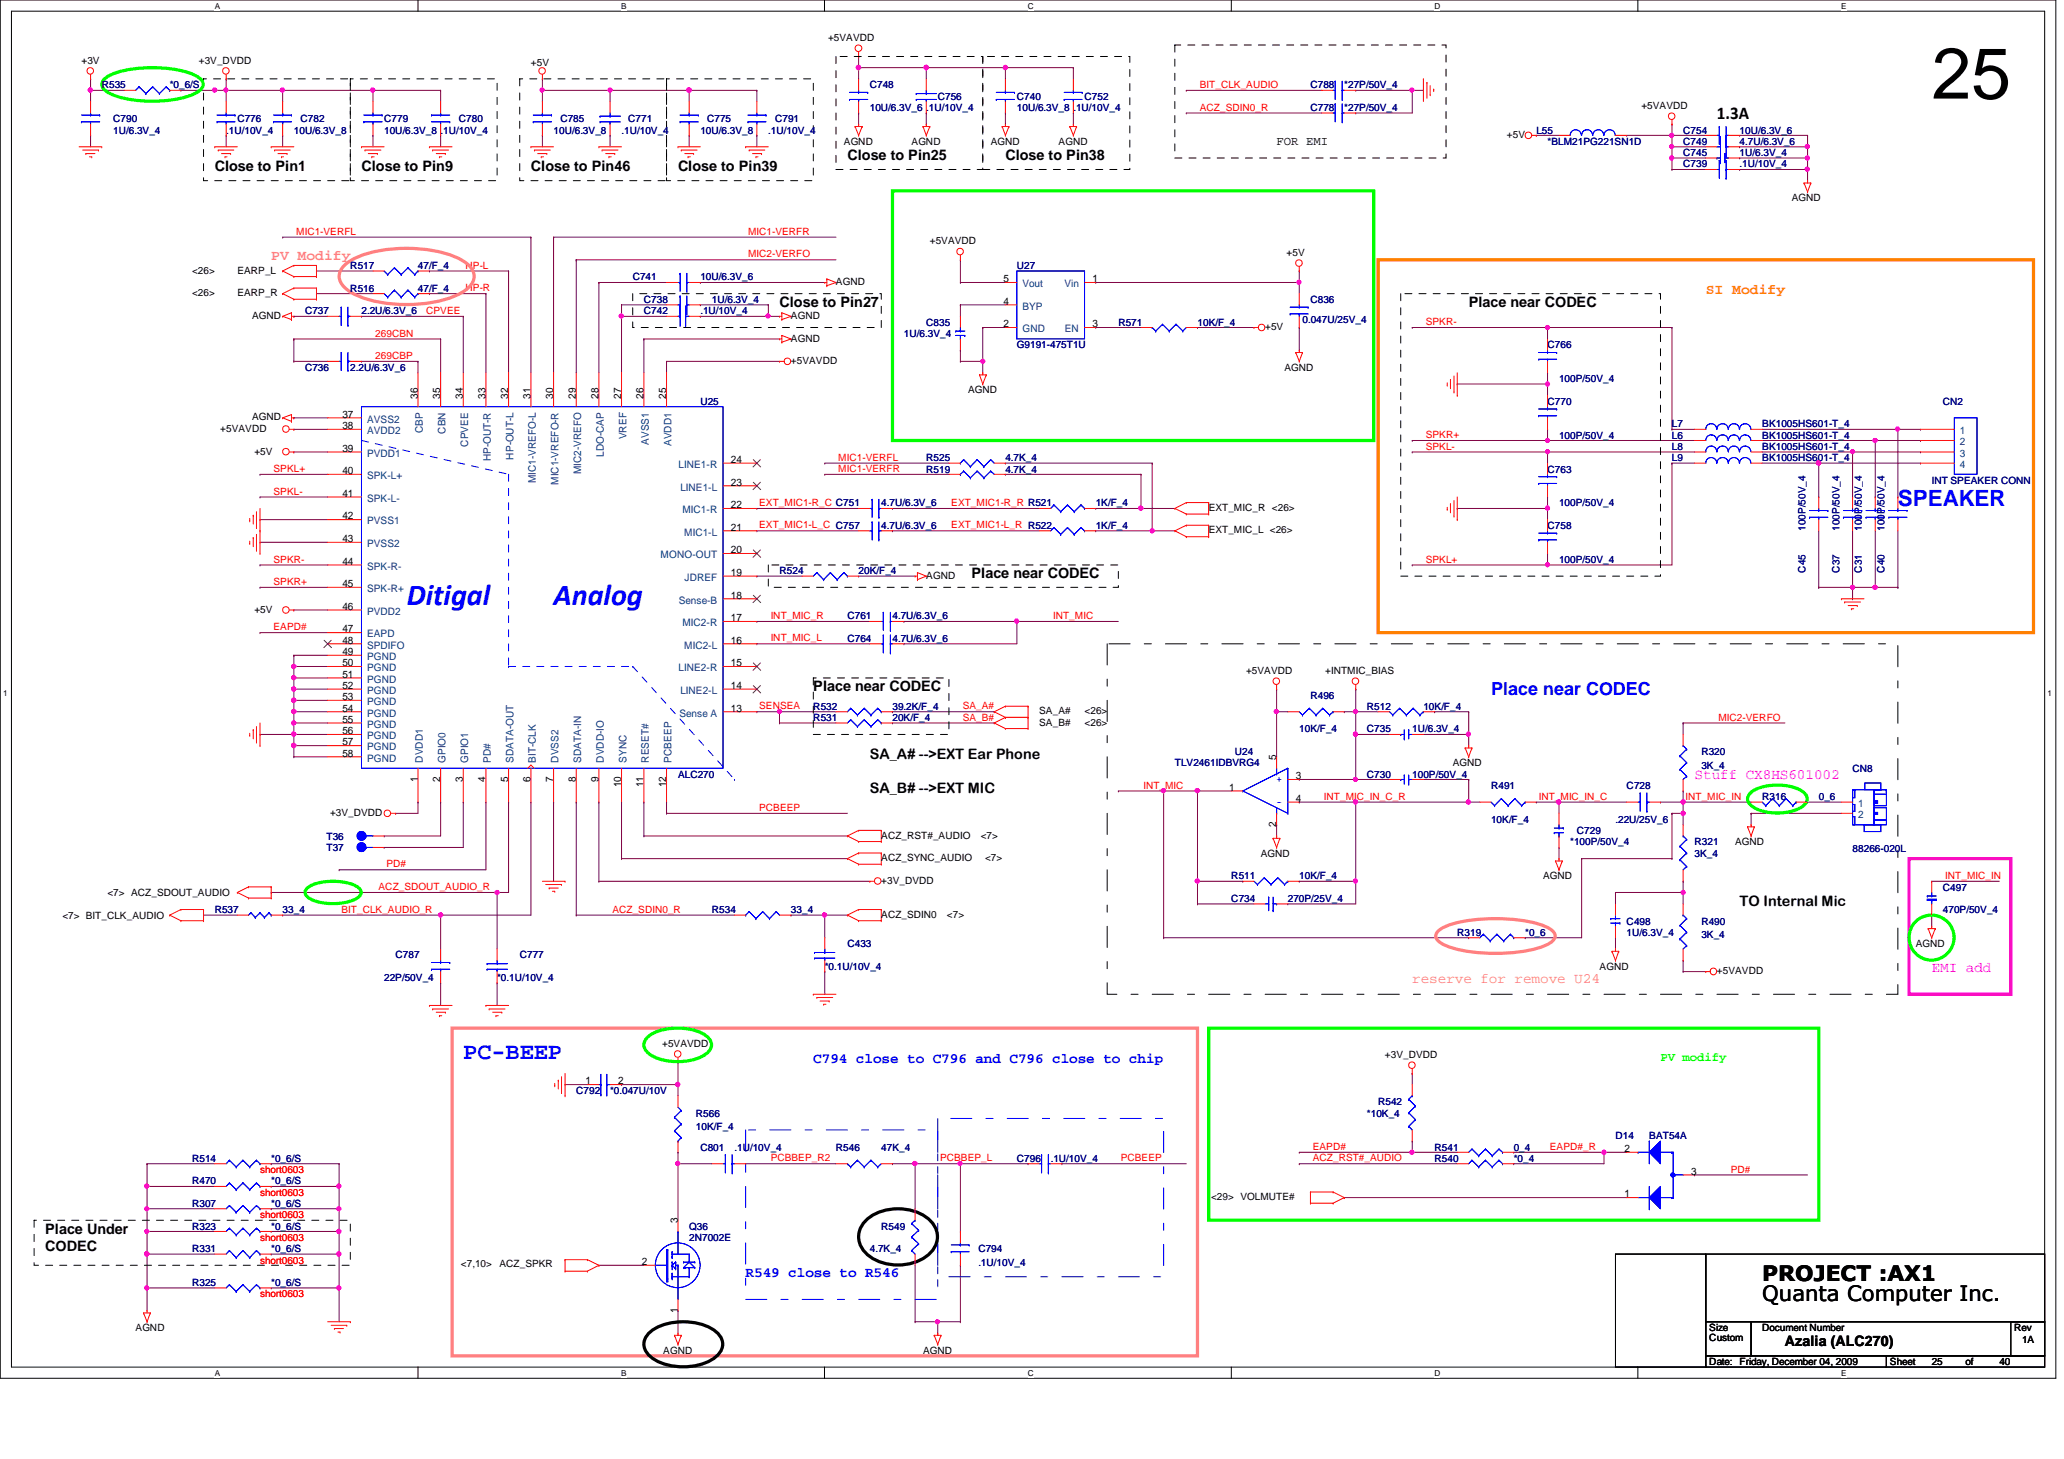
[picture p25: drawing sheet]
<svg xmlns="http://www.w3.org/2000/svg" width="297mm" height="210mm" viewBox="0 0 297 210" stroke-linecap="round" stroke-linejoin="round" font-family="sans-serif">
<defs><g id="words">
<text font-size="10.4" x="278" y="14.2">25</text>
<g font-size="4.4" fill="#00f">
<text x="58.5" y="87">Ditigal</text>
<text x="79.7" y="87">Analog</text>
</g>
<text font-size="3.4" fill="#00f" x="66.7" y="152.3">PC-BEEP</text>
<text font-size="3.2" fill="#00f" x="273.1" y="72.9">SPEAKER</text>
<g font-size="3">
<text x="253.6" y="184.3">PROJECT :AX1</text>
<text x="253.6" y="187.2">Quanta Computer Inc.</text>
</g>
<text font-size="2.6" x="247.1" y="17.1">1.3A</text>
<text font-size="2.6" fill="#00f" x="214.6" y="99.9">Place near CODEC</text>
<g font-size="2.1">
<text x="122" y="23">Close to Pin25</text>
<text x="144.7" y="23">Close to Pin38</text>
<text x="30.9" y="24.6">Close to Pin1</text>
<text x="52" y="24.6">Close to Pin9</text>
<text x="76.4" y="24.6">Close to Pin46</text>
<text x="97.6" y="24.6">Close to Pin39</text>
<text x="112.2" y="44.2">Close to Pin27</text>
<text x="211.4" y="44.2">Place near CODEC</text>
<text x="139.8" y="83.2">Place near CODEC</text>
<text x="117" y="99.4">Place near CODEC</text>
<text x="125.2" y="109.2">SA_A# --&gt;EXT Ear Phone</text>
<text x="125.2" y="114.1">SA_B# --&gt;EXT MIC</text>
<text x="250.4" y="130.3">TO Internal Mic</text>
<text x="6.5" y="177.5">Place Under</text>
<text x="6.5" y="179.9">CODEC</text>
<text x="256.9" y="193.7">Azalia (ALC270)</text>
</g>
<g font-size="2.1" fill="#ff8080">
<text x="39" y="37.4">PV Modify</text>
<text x="203.2" y="141.4">reserve for remove U24</text>
</g>
<text font-size="2.1" fill="#ff8000" x="245.5" y="42.3">SI Modify</text>
<g font-size="2.1" fill="#f0f">
<text x="243.9" y="112.1">Stuff CX8HS601002</text>
<text x="278" y="139.8">EMI add</text>
</g>
<g font-size="2.1" fill="#00f">
<text x="117" y="152.9">C794 close to C796 and C796 close to chip</text>
<text x="107.3" y="183.7">R549 close to R546</text>
</g>
<text font-size="1.8" x="183.7" y="20.9">FOR EMI</text>
<text font-size="1.8" fill="#0f0" x="239" y="152.7">PV modify</text>
<g font-size="1.5">
<text x="144.4" y="40.6">5</text>
<text x="157.2" y="40.6">1</text>
<text x="144.4" y="43.8">4</text>
<text x="144.4" y="47.1">2</text>
<text x="157.2" y="47.1">3</text>
<text x="60.1" y="57.4" transform="rotate(-90 60.1 57.4)">36</text>
<text x="63.4" y="57.4" transform="rotate(-90 63.4 57.4)">35</text>
<text x="66.6" y="57.4" transform="rotate(-90 66.6 57.4)">34</text>
<text x="69.9" y="57.4" transform="rotate(-90 69.9 57.4)">33</text>
<text x="73.1" y="57.4" transform="rotate(-90 73.1 57.4)">32</text>
<text x="76.4" y="57.4" transform="rotate(-90 76.4 57.4)">31</text>
<text x="79.6" y="57.4" transform="rotate(-90 79.6 57.4)">30</text>
<text x="82.9" y="57.4" transform="rotate(-90 82.9 57.4)">29</text>
<text x="86.1" y="57.4" transform="rotate(-90 86.1 57.4)">28</text>
<text x="89.4" y="57.4" transform="rotate(-90 89.4 57.4)">27</text>
<text x="92.6" y="57.4" transform="rotate(-90 92.6 57.4)">26</text>
<text x="95.9" y="57.4" transform="rotate(-90 95.9 57.4)">25</text>
<text x="49.3" y="60.1">37</text>
<text x="49.3" y="61.7">38</text>
<text x="49.3" y="65">39</text>
<text x="49.3" y="68.2">40</text>
<text x="49.3" y="71.5">41</text>
<text x="105.2" y="69.8">23</text>
<text x="105.2" y="66.6">24</text>
<text x="49.3" y="74.7">42</text>
<text x="49.3" y="78">43</text>
<text x="105.2" y="76.3">21</text>
<text x="105.2" y="73.1">22</text>
<text x="49.3" y="81.2">44</text>
<text x="105.2" y="82.8">19</text>
<text x="105.2" y="79.6">20</text>
<text x="49.3" y="84.5">45</text>
<text x="49.3" y="87.7">46</text>
<text x="105.2" y="89.4">17</text>
<text x="105.2" y="86.1">18</text>
<text x="49.3" y="91">47</text>
<text x="49.3" y="92.6">48</text>
<text x="49.3" y="94.2">49</text>
<text x="49.3" y="95.8">50</text>
<text x="105.2" y="95.8">15</text>
<text x="105.2" y="92.6">16</text>
<text x="49.3" y="97.5">51</text>
<text x="49.3" y="99.1">52</text>
<text x="49.3" y="100.7">53</text>
<text x="105.2" y="99.1">14</text>
<text x="49.3" y="102.4">54</text>
<text x="49.3" y="105.6">56</text>
<text x="49.3" y="104">55</text>
<text x="49.3" y="107.2">57</text>
<text x="105.2" y="102.4">13</text>
<text x="49.3" y="108.8">58</text>
<text x="60.1" y="112.5" transform="rotate(-90 60.1 112.5)">1</text>
<text x="63.4" y="112.5" transform="rotate(-90 63.4 112.5)">2</text>
<text x="66.6" y="112.5" transform="rotate(-90 66.6 112.5)">3</text>
<text x="69.9" y="112.5" transform="rotate(-90 69.9 112.5)">4</text>
<text x="73.1" y="112.5" transform="rotate(-90 73.1 112.5)">5</text>
<text x="76.4" y="112.5" transform="rotate(-90 76.4 112.5)">6</text>
<text x="79.6" y="112.5" transform="rotate(-90 79.6 112.5)">7</text>
<text x="82.9" y="112.5" transform="rotate(-90 82.9 112.5)">8</text>
<text x="86.1" y="112.5" transform="rotate(-90 86.1 112.5)">9</text>
<text x="89.4" y="113.3" transform="rotate(-90 89.4 113.3)">10</text>
<text x="92.6" y="113.3" transform="rotate(-90 92.6 113.3)">11</text>
<text x="95.9" y="113.3" transform="rotate(-90 95.9 113.3)">12</text>
<text x="176.9" y="113.7">1</text>
<text x="183.7" y="109.4" transform="rotate(-90 183.7 109.4)">5</text>
<text x="186.5" y="112.1">3</text>
<text x="183.7" y="119" transform="rotate(-90 183.7 119)">2</text>
<text x="186.5" y="115.4">4</text>
<text x="84.2" y="156">1</text>
<text x="88.9" y="156">2</text>
<text x="233.8" y="165.7">2</text>
<text x="233.8" y="172.3">1</text>
<text x="243.4" y="169">3</text>
<text x="97.5" y="176" transform="rotate(-90 97.5 176)">3</text>
<text x="92.4" y="182">2</text>
<text x="97.5" y="188.9" transform="rotate(-90 97.5 188.9)">1</text>
</g>
<g font-size="1.5" fill="#004080">
<text x="147.1" y="41.3">Vout</text>
<text x="153.2" y="41.3">Vin</text>
<text x="147.1" y="44.5">BYP</text>
<text x="147.1" y="47.8">GND</text>
<text x="153.2" y="47.8">EN</text>
<text x="52.8" y="60.8">AVSS2</text>
<text x="52.8" y="62.4">AVDD2</text>
<text x="52.8" y="65.7">PVDD1</text>
<text x="60.9" y="62.3" transform="rotate(-90 60.9 62.3)">CBP</text>
<text x="64.1" y="62.4" transform="rotate(-90 64.1 62.4)">CBN</text>
<text x="67.4" y="64.3" transform="rotate(-90 67.4 64.3)">CPVEE</text>
<text x="86.9" y="65.7" transform="rotate(-90 86.9 65.7)">LDO-CAP</text>
<text x="90.2" y="63.2" transform="rotate(-90 90.2 63.2)">VREF</text>
<text x="93.4" y="64" transform="rotate(-90 93.4 64)">AVSS1</text>
<text x="96.6" y="64.2" transform="rotate(-90 96.6 64.2)">AVDD1</text>
<text x="282.1" y="62.4">1</text>
<text x="282.1" y="64.1">2</text>
<text x="282.1" y="65.7">3</text>
<text x="52.8" y="68.9">SPK-L+</text>
<text x="70.7" y="66.4" transform="rotate(-90 70.7 66.4)">HP-OUT-R</text>
<text x="73.9" y="66.1" transform="rotate(-90 73.9 66.1)">HP-OUT-L</text>
<text x="77.1" y="69.5" transform="rotate(-90 77.1 69.5)">MIC1-VREFO-L</text>
<text x="80.4" y="69.7" transform="rotate(-90 80.4 69.7)">MIC1-VREFO-R</text>
<text x="83.6" y="68.2" transform="rotate(-90 83.6 68.2)">MIC2-VREFO</text>
<text x="97.7" y="67.3">LINE1-R</text>
<text x="97.9" y="70.6">LINE1-L</text>
<text x="282.1" y="67.3">4</text>
<text x="52.8" y="72.2">SPK-L-</text>
<text x="52.8" y="75.4">PVSS1</text>
<text x="98.2" y="73.8">MIC1-R</text>
<text x="98.5" y="77">MIC1-L</text>
<text x="52.8" y="78.7">PVSS2</text>
<text x="52.8" y="82">SPK-R-</text>
<text x="95.1" y="80.3">MONO-OUT</text>
<text x="98.5" y="83.6">JDREF</text>
<text x="52.8" y="85.2">SPK-R+</text>
<text x="52.8" y="88.4">PVDD2</text>
<text x="97.7" y="86.8">Sense-B</text>
<text x="52.8" y="91.7">EAPD</text>
<text x="52.8" y="93.3">SPDIFO</text>
<text x="52.8" y="95">PGND</text>
<text x="98.2" y="90.1">MIC2-R</text>
<text x="98.5" y="93.3">MIC2-L</text>
<text x="52.8" y="96.6">PGND</text>
<text x="52.8" y="98.2">PGND</text>
<text x="52.8" y="99.8">PGND</text>
<text x="52.8" y="101.4">PGND</text>
<text x="97.7" y="96.6">LINE2-R</text>
<text x="97.9" y="99.8">LINE2-L</text>
<text x="52.8" y="103.1">PGND</text>
<text x="52.8" y="106.3">PGND</text>
<text x="52.8" y="104.7">PGND</text>
<text x="52.8" y="107.9">PGND</text>
<text x="97.8" y="103.1">Sense A</text>
<text x="52.8" y="109.6">PGND</text>
<text x="60.9" y="109.7" transform="rotate(-90 60.9 109.7)">DVDD1</text>
<text x="64.1" y="109.7" transform="rotate(-90 64.1 109.7)">GPIO0</text>
<text x="67.4" y="109.7" transform="rotate(-90 67.4 109.7)">GPIO1</text>
<text x="70.7" y="109.7" transform="rotate(-90 70.7 109.7)">PD#</text>
<text x="73.9" y="109.7" transform="rotate(-90 73.9 109.7)">SDATA-OUT</text>
<text x="77.1" y="109.7" transform="rotate(-90 77.1 109.7)">BIT-CLK</text>
<text x="80.4" y="109.7" transform="rotate(-90 80.4 109.7)">DVSS2</text>
<text x="83.6" y="109.7" transform="rotate(-90 83.6 109.7)">SDATA-IN</text>
<text x="86.9" y="109.7" transform="rotate(-90 86.9 109.7)">DVDD-IO</text>
<text x="90.2" y="109.7" transform="rotate(-90 90.2 109.7)">SYNC</text>
<text x="93.4" y="109.7" transform="rotate(-90 93.4 109.7)">RESET#</text>
<text x="96.6" y="109.7" transform="rotate(-90 96.6 109.7)">PCBEEP</text>
<text x="267.4" y="116.1">1</text>
<text x="267.4" y="117.7">2</text>
</g>
<g font-size="1.4">
<text x="119.2" y="5.9">+5VAVDD</text>
<text x="11.7" y="9.1">+3V</text>
<text x="28.6" y="9.1">+3V_DVDD</text>
<text x="76.4" y="9.5">+5V</text>
<text x="236.2" y="15.7">+5VAVDD</text>
<text x="121.5" y="20.8">AGND</text>
<text x="131.2" y="20.8">AGND</text>
<text x="142.6" y="20.8">AGND</text>
<text x="152.4" y="20.8">AGND</text>
<text x="216.9" y="19.9">+5V</text>
<text x="257.8" y="29">AGND</text>
<text x="133.8" y="35.1">+5VAVDD</text>
<text x="27.6" y="39.4">&lt;26&gt;</text>
<text x="34.2" y="39.4">EARP_L</text>
<text x="120.3" y="41">AGND</text>
<text x="185.2" y="36.8">+5V</text>
<text x="27.6" y="42.6">&lt;26&gt;</text>
<text x="34.2" y="42.6">EARP_R</text>
<text x="36.3" y="45.9">AGND</text>
<text x="113.8" y="45.9">AGND</text>
<text x="182.1" y="47.5">+5V</text>
<text x="113.8" y="49.1">AGND</text>
<text x="113.8" y="52.4">+5VAVDD</text>
<text x="184.9" y="53.3">AGND</text>
<text x="139.3" y="56.6">AGND</text>
<text x="31.7" y="62.1">+5VAVDD</text>
<text x="36.3" y="60.5">AGND</text>
<text x="36.6" y="65.4">+5V</text>
<text x="173.9" y="73.5">EXT_MIC_R &lt;26&gt;</text>
<text x="173.9" y="76.8">EXT_MIC_L &lt;26&gt;</text>
<text x="133.3" y="83.3">AGND</text>
<text x="36.6" y="88.1">+5V</text>
<text x="179.3" y="96.9">+5VAVDD</text>
<text x="190.7" y="96.9">+INTMIC_BIAS</text>
<text x="149.6" y="102.8">SA_A#</text>
<text x="149.6" y="104.4">SA_B#</text>
<text x="156.1" y="102.8">&lt;26&gt;</text>
<text x="156.1" y="104.4">&lt;26&gt;</text>
<text x="209.1" y="110.2">AGND</text>
<text x="47.5" y="117.4">+3V_DVDD</text>
<text x="126.8" y="120.6">ACZ_RST#_AUDIO</text>
<text x="126.8" y="123.9">ACZ_SYNC_AUDIO</text>
<text x="141.1" y="120.6">&lt;7&gt;</text>
<text x="141.8" y="123.9">&lt;7&gt;</text>
<text x="181.4" y="123.3">AGND</text>
<text x="249.7" y="121.6">AGND</text>
<text x="15.4" y="128.9">&lt;7&gt; ACZ_SDOUT_AUDIO</text>
<text x="126.8" y="127.2">+3V_DVDD</text>
<text x="222.1" y="126.5">AGND</text>
<text x="9" y="132.2">&lt;7&gt; BIT_CLK_AUDIO</text>
<text x="126.8" y="132">ACZ_SDIN0</text>
<text x="136.3" y="132">&lt;7&gt;</text>
<text x="275.7" y="136.3">AGND</text>
<text x="230.2" y="139.5">AGND</text>
<text x="247.1" y="140.2">+5VAVDD</text>
<text x="95.3" y="150.6">+5VAVDD</text>
<text x="199.3" y="152.2">+3V_DVDD</text>
<text x="174.3" y="172.7">&lt;29&gt; VOLMUTE#</text>
<text x="66.3" y="182.3">&lt;7,10&gt;</text>
<text x="71.9" y="182.3">ACZ_SPKR</text>
<text x="19.5" y="191.5">AGND</text>
<text x="246" y="191.5">Size</text>
<text x="253.6" y="191.5">Document Number</text>
<text x="289.9" y="191.5">Rev</text>
<text x="95.5" y="194.8">AGND</text>
<text x="132.8" y="194.8">AGND</text>
<text x="246" y="196.4">Date: Friday, December 04, 2009</text>
<text x="246" y="193">Custom</text>
<text x="272" y="196.4">Sheet</text>
<text x="278" y="196.4">25</text>
<text x="282.9" y="196.4">of</text>
<text x="287.7" y="196.4">40</text>
<text x="291" y="193.2">1A</text>
</g>
<g font-size="1.4" fill="#000080">
<text x="14.6" y="12.7">R535</text>
<text x="16.3" y="17.6">C790</text>
<text x="24.4" y="12.7">*0_6/S</text>
<text x="34.2" y="17.6">C776</text>
<text x="43.3" y="17.6">C782</text>
<text x="55.3" y="17.6">C779</text>
<text x="66" y="17.6">C780</text>
<text x="80.6" y="17.6">C785</text>
<text x="90.4" y="17.6">C771</text>
<text x="101.8" y="17.6">C775</text>
<text x="111.5" y="17.6">C791</text>
<text x="125.2" y="12.7">C748</text>
<text x="125.2" y="16">10U/6.3V_6 .1U/10V_4</text>
<text x="135" y="14.4">C756</text>
<text x="146.3" y="14.4">C740</text>
<text x="146.3" y="16">10U/6.3V_8 .1U/10V_4</text>
<text x="156.1" y="14.4">C752</text>
<text x="188.6" y="12.7">C788</text>
<text x="188.6" y="16">C778</text>
<text x="193.5" y="12.7">*27P/50V_4</text>
<text x="193.5" y="16">*27P/50V_4</text>
<text x="16.3" y="19.2">1U/6.3V_4</text>
<text x="32.6" y="19.2">.1U/10V_4</text>
<text x="42.3" y="19.2">10U/6.3V_8</text>
<text x="55.3" y="19.2">10U/6.3V_8 .1U/10V_4</text>
<text x="79.7" y="19.2">10U/6.3V_8</text>
<text x="89.4" y="19.2">.1U/10V_4</text>
<text x="100.8" y="19.2">10U/6.3V_8</text>
<text x="110.6" y="19.2">.1U/10V_4</text>
<text x="221.1" y="19.2">L55</text>
<text x="222.7" y="20.8">*BLM21PG221SN1D</text>
<text x="242.2" y="20.8">C749</text>
<text x="242.2" y="22.5">C745</text>
<text x="242.2" y="19.2">C754</text>
<text x="250.4" y="20.8">4.7U/6.3V_6</text>
<text x="250.4" y="22.5">1U/6.3V_4</text>
<text x="250.4" y="19.2">10U/6.3V_6</text>
<text x="242.2" y="24.1">C739</text>
<text x="250.4" y="24.1">.1U/10V_4</text>
<text x="50.4" y="38.7">R517</text>
<text x="50.4" y="42">R516</text>
<text x="60.2" y="38.7">47/F_4</text>
<text x="60.2" y="42">47/F_4</text>
<text x="91.1" y="40.3">C741</text>
<text x="100.8" y="40.3">10U/6.3V_6</text>
<text x="146.3" y="38.7">U27</text>
<text x="43.9" y="45.2">C737</text>
<text x="52" y="45.2">2.2U/6.3V_6</text>
<text x="92.7" y="43.6">C738</text>
<text x="92.7" y="45.2">C742</text>
<text x="100.8" y="45.2">.1U/10V_4</text>
<text x="102.4" y="43.6">1U/6.3V_4</text>
<text x="133.3" y="46.9">C835</text>
<text x="160.9" y="46.9">R571</text>
<text x="172.3" y="46.9">10K/F_4</text>
<text x="187.4" y="46.5">0.047U/25V_4</text>
<text x="188.6" y="43.6">C836</text>
<text x="43.9" y="53.3">C736</text>
<text x="50.4" y="53.3">2.2U/6.3V_6</text>
<text x="130.1" y="48.5">1U/6.3V_4</text>
<text x="146.3" y="50.1">G9191-475T1U</text>
<text x="222.7" y="50.1">C766</text>
<text x="100.8" y="58.3">U25</text>
<text x="222.7" y="58.3">C770</text>
<text x="224.4" y="55">100P/50V_4</text>
<text x="279.6" y="58.3">CN2</text>
<text x="224.4" y="63.1">100P/50V_4</text>
<text x="240.6" y="64.7">L8</text>
<text x="240.6" y="61.5">L7</text>
<text x="240.6" y="63.1">L6</text>
<text x="253.6" y="64.7">BK1005HS601-T_4</text>
<text x="253.6" y="61.5">BK1005HS601-T_4</text>
<text x="253.6" y="63.1">BK1005HS601-T_4</text>
<text x="133.3" y="68">R519</text>
<text x="133.3" y="66.4">R525</text>
<text x="144.7" y="68">4.7K_4</text>
<text x="144.7" y="66.4">4.7K_4</text>
<text x="222.7" y="68">C763</text>
<text x="240.6" y="66.4">L9</text>
<text x="253.6" y="66.4">BK1005HS601-T_4</text>
<text x="278" y="69.6">INT SPEAKER CONN</text>
<text x="126.8" y="72.9">4.7U/6.3V_6</text>
<text x="126.8" y="76.1">4.7U/6.3V_6</text>
<text x="157.7" y="76.1">1K/F_4</text>
<text x="157.7" y="72.9">1K/F_4</text>
<text x="222.7" y="76.1">C758</text>
<text x="224.4" y="72.9">100P/50V_4</text>
<text x="259.8" y="76.4" transform="rotate(-90 259.8 76.4)">100P/50V_4</text>
<text x="264.7" y="76.4" transform="rotate(-90 264.7 76.4)">100P/50V_4</text>
<text x="268" y="76.4" transform="rotate(-90 268 76.4)">100P/50V_4</text>
<text x="271.2" y="76.4" transform="rotate(-90 271.2 76.4)">100P/50V_4</text>
<text x="112.2" y="82.6">R524</text>
<text x="123.6" y="82.6">20K/F_4</text>
<text x="224.4" y="81">100P/50V_4</text>
<text x="259.8" y="82.4" transform="rotate(-90 259.8 82.4)">C45</text>
<text x="264.7" y="82.4" transform="rotate(-90 264.7 82.4)">C37</text>
<text x="268" y="82.4" transform="rotate(-90 268 82.4)">C31</text>
<text x="271.2" y="82.4" transform="rotate(-90 271.2 82.4)">C40</text>
<text x="122" y="89.1">C761</text>
<text x="128.4" y="89.1">4.7U/6.3V_6</text>
<text x="122" y="92.4">C764</text>
<text x="128.4" y="92.4">4.7U/6.3V_6</text>
<text x="188.6" y="100.5">R496</text>
<text x="117" y="103.8">R531</text>
<text x="117" y="102.1">R532</text>
<text x="128.4" y="103.8">20K/F_4</text>
<text x="128.4" y="102.1">39.2K/F_4</text>
<text x="187" y="105.4">10K/F_4</text>
<text x="196.7" y="102.1">R512</text>
<text x="196.7" y="105.4">C735</text>
<text x="203.2" y="105.4">1U/6.3V_4</text>
<text x="204.8" y="102.1">10K/F_4</text>
<text x="97.6" y="111.9">ALC270</text>
<text x="169.1" y="110.2">TLV2461IDBVRG4</text>
<text x="177.7" y="108.6">U24</text>
<text x="196.7" y="111.9">C730</text>
<text x="203.2" y="111.9">100P/50V_4</text>
<text x="214.6" y="113.5">R491</text>
<text x="234.1" y="113.5">C728</text>
<text x="244.9" y="108.6">R320</text>
<text x="244.9" y="110.6">3K_4</text>
<text x="266.6" y="111.1">CN8</text>
<text x="214.6" y="118.4">10K/F_4</text>
<text x="232.5" y="118.4">.22U/25V_6</text>
<text x="253.6" y="115.1">R316</text>
<text x="261.7" y="115.1">0_6</text>
<text x="47" y="122.4">T37</text>
<text x="47" y="120.8">T36</text>
<text x="226" y="121.6">*100P/50V_4</text>
<text x="226.9" y="120">C729</text>
<text x="243.9" y="121.6">R321</text>
<text x="243.9" y="123.3">3K_4</text>
<text x="266.6" y="122.6">88266-020L</text>
<text x="30.9" y="131.4">R537</text>
<text x="40.7" y="131.4">33_4</text>
<text x="102.4" y="131.4">R534</text>
<text x="113.8" y="131.4">33_4</text>
<text x="177.2" y="129.8">C734</text>
<text x="177.2" y="126.5">R511</text>
<text x="185.3" y="129.8">270P/25V_4</text>
<text x="187" y="126.5">10K/F_4</text>
<text x="279.6" y="128.1">C497</text>
<text x="279.6" y="131.4">470P/50V_4</text>
<text x="56.9" y="137.9">C787</text>
<text x="74.8" y="137.9">C777</text>
<text x="122" y="136.3">C433</text>
<text x="209.7" y="134.6">R319</text>
<text x="219.5" y="134.6">*0_6</text>
<text x="234.1" y="133">C498</text>
<text x="234.1" y="134.6">1U/6.3V_4</text>
<text x="244.9" y="133">R490</text>
<text x="244.9" y="135">3K_4</text>
<text x="55.3" y="141.1">22P/50V_4</text>
<text x="71.5" y="141.1">*0.1U/10V_4</text>
<text x="118.7" y="139.5">*0.1U/10V_4</text>
<text x="82.9" y="157.4">C792</text>
<text x="87.8" y="157.4">*0.047U/10V</text>
<text x="100.2" y="160.7">R566</text>
<text x="196.7" y="160.7">*10K_4</text>
<text x="198.3" y="159">R542</text>
<text x="27.6" y="167.1">R514</text>
<text x="39" y="167.1">*0_6/S</text>
<text x="100.2" y="162.6">10K/F_4</text>
<text x="100.8" y="165.5">C801</text>
<text x="105.7" y="165.5">.1U/10V_4</text>
<text x="120.3" y="165.5">R546</text>
<text x="126.8" y="165.5">47K_4</text>
<text x="146.3" y="167.1">C796</text>
<text x="151.2" y="167.1">.1U/10V_4</text>
<text x="206.5" y="165.5">R541</text>
<text x="206.5" y="167.1">R540</text>
<text x="217.8" y="165.5">0_4</text>
<text x="217.8" y="167.1">*0_4</text>
<text x="232.5" y="163.9">D14</text>
<text x="237.4" y="163.9">BAT54A</text>
<text x="27.6" y="170.4">R470</text>
<text x="27.6" y="173.7">R307</text>
<text x="39" y="170.4">*0_6/S</text>
<text x="39" y="173.7">*0_6/S</text>
<text x="27.6" y="176.9">R323</text>
<text x="39" y="176.9">*0_6/S</text>
<text x="99.2" y="176.9">Q36</text>
<text x="99.2" y="178.5">2N7002E</text>
<text x="126.8" y="176.9">R549</text>
<text x="27.6" y="185">R325</text>
<text x="27.6" y="180.2">R331</text>
<text x="39" y="185">*0_6/S</text>
<text x="39" y="180.2">*0_6/S</text>
<text x="125.2" y="180.2">4.7K_4</text>
<text x="140.8" y="180.2">C794</text>
<text x="140.8" y="182.1">.1U/10V_4</text>
</g>
<g font-size="1.4" fill="#f00">
<text x="172.7" y="12.7">BIT_CLK_AUDIO</text>
<text x="172.7" y="15.9">ACZ_SDIN0_R</text>
<text x="42.6" y="33.8">MIC1-VERFL</text>
<text x="107.7" y="33.8">MIC1-VERFR</text>
<text x="67" y="41.9">HP-R</text>
<text x="67" y="38.7">HP-L</text>
<text x="107.7" y="37">MIC2-VERFO</text>
<text x="61.3" y="45.2">CPVEE</text>
<text x="205.2" y="46.8">SPKR-</text>
<text x="54" y="51.6">269CBP</text>
<text x="54" y="48.4">269CBN</text>
<text x="205.2" y="63">SPKR+</text>
<text x="205.2" y="64.7">SPKL-</text>
<text x="39.4" y="67.9">SPKL+</text>
<text x="39.4" y="71.2">SPKL-</text>
<text x="120.6" y="66.3">MIC1-VERFL</text>
<text x="120.6" y="67.9">MIC1-VERFR</text>
<text x="109.3" y="76">EXT_MIC1-L_C C757</text>
<text x="109.3" y="72.8">EXT_MIC1-R_C C751</text>
<text x="136.9" y="76">EXT_MIC1-L_R R522</text>
<text x="136.9" y="72.8">EXT_MIC1-R_R R521</text>
<text x="39.4" y="80.9">SPKR-</text>
<text x="205.2" y="80.9">SPKL+</text>
<text x="39.4" y="84.2">SPKR+</text>
<text x="110.9" y="89.1">INT_MIC_R</text>
<text x="151.6" y="89.1">INT_MIC</text>
<text x="39.4" y="90.7">EAPD#</text>
<text x="110.9" y="92.3">INT_MIC_L</text>
<text x="109.3" y="102.1">SENSEA</text>
<text x="138.6" y="103.7">SA_B#</text>
<text x="138.6" y="102.1">SA_A#</text>
<text x="247.3" y="103.7">MIC2-VERFO</text>
<text x="164.5" y="113.5">INT_MIC</text>
<text x="109.3" y="116.7">PCBEEP</text>
<text x="190.5" y="115.1">INT_MIC_IN_C_R</text>
<text x="221.4" y="115.1">INT_MIC_IN_C</text>
<text x="242.6" y="115.1">INT_MIC_IN</text>
<text x="55.6" y="124.8">PD#</text>
<text x="49.1" y="131.3">BIT_CLK_AUDIO_R</text>
<text x="54.5" y="128.1">ACZ_SDOUT_AUDIO_R</text>
<text x="88.1" y="131.3">ACZ_SDIN0_R</text>
<text x="279.9" y="126.4">INT_MIC_IN</text>
<text x="110.9" y="167.1">PCBBEP_R2</text>
<text x="135.3" y="167.1">PCBBEP_L</text>
<text x="161.3" y="167.1">PCBEEP</text>
<text x="188.9" y="165.4">EAPD#</text>
<text x="188.9" y="167.1">ACZ_RST#_AUDIO</text>
<text x="223.1" y="165.4">EAPD#_R</text>
<text x="37.4" y="172">short0603</text>
<text x="37.4" y="168.8">short0603</text>
<text x="249.1" y="168.7">PD#</text>
<text x="37.4" y="178.5">short0603</text>
<text x="37.4" y="175.3">short0603</text>
<text x="37.4" y="181.8">short0603</text>
<text x="37.4" y="186.6">short0603</text>
</g>
<g font-size="1.4" fill="#00f">
<text x="183.7" y="112.5">+</text>
<text x="183.7" y="115.8">-</text>
</g>
<g font-size="1.2">
<text x="30.9" y="1.2">A</text>
<text x="89.4" y="1.2">B</text>
<text x="147.9" y="1.2">C</text>
<text x="206.5" y="1.2">D</text>
<text x="265" y="1.2">E</text>
<text x=".5" y="100.2">1</text>
<text x="294.7" y="100.2">1</text>
<text x="30.9" y="197.9">A</text>
<text x="89.4" y="197.9">B</text>
<text x="147.9" y="197.9">C</text>
<text x="206.5" y="197.9">D</text>
<text x="265" y="197.9">E</text>
</g>
</g></defs>
<path d="M0 0h295.9v198.3h-295.9zM1.6 1.6h292.7v195.1h-292.7z" fill="none" stroke="#000" stroke-width=".14"/>
<g fill="#fff">
<path d="M30.9 .2h.7v1.3h-.7z"/>
<path d="M30.9 196.8h.7v1.4h-.7z"/>
</g>
<path d="M60.2 0v1.6M60.2 196.7v1.6" fill="none" stroke="#000" stroke-width=".14"/>
<g fill="#fff">
<path d="M89.4 .2h.7v1.3h-.7z"/>
<path d="M89.4 196.8h.7v1.4h-.7z"/>
</g>
<path d="M118.7 0v1.6M118.7 196.7v1.6" fill="none" stroke="#000" stroke-width=".14"/>
<g fill="#fff">
<path d="M147.9 .2h.8v1.3h-.8z"/>
<path d="M147.9 196.8h.8v1.4h-.8z"/>
</g>
<path d="M177.2 0v1.6M177.2 196.7v1.6" fill="none" stroke="#000" stroke-width=".14"/>
<g fill="#fff">
<path d="M206.5 .2h.8v1.3h-.8z"/>
<path d="M206.5 196.8h.8v1.4h-.8z"/>
</g>
<path d="M235.7 0v1.6M235.7 196.7v1.6" fill="none" stroke="#000" stroke-width=".14"/>
<g fill="#fff">
<path d="M265 .2h.7v1.3h-.7z"/>
<path d="M265 196.8h.7v1.4h-.7z"/>
<path d="M.5 99.1h.6v1.4h-.6z"/>
<path d="M294.7 99.1h.6v1.4h-.6z"/>
</g>
<path d="M187 165.8h.1M187 165.8h22.7M203.2 164.2h.1M203.2 165.8h.1M203.2 164.2v1.6" fill="none" stroke="#800040" stroke-width=".14"/>
<circle cx="203.2" cy="165.8" r=".3" fill="#f0f"/>
<circle cx="203.2" cy="165.8" r=".3" fill="none" stroke="#f0f" stroke-width=".14"/>
<path d="M203.2 154.4h.1M203.2 154.4v1.6M217.8 167.4h.1M217.8 165.8h.1M217.8 165.8h16.3M230.8 165.8h.1M230.8 165.8v1.6h-13" fill="none" stroke="#800040" stroke-width=".14"/>
<circle cx="230.8" cy="165.8" r=".3" fill="#f0f"/>
<circle cx="230.8" cy="165.8" r=".3" fill="none" stroke="#f0f" stroke-width=".14"/>
<g fill="none" stroke="#800040" stroke-width=".14">
<path d="M78.1 11.3h.1M78.1 13h.1M78.1 11.3v1.7M78.1 13h9.7M144.7 68.2h.1M144.7 68.2h19.5M165.8 76.4h.1M165.8 76.4h3.3M240.6 61.8h.1M240.6 61.8h3.3M86.2 126.8h.1M86.2 126.8h39"/>
<path d="M187 167.4h.1M187 167.4h22.7M193.5 172.3h.1M193.5 172.3h40.6"/>
</g>
<circle cx="78" cy="12.9" r=".3" fill="#f0f"/>
<circle cx="78" cy="12.9" r=".3" fill="none" stroke="#f0f" stroke-width=".14"/>
<path d="M133.3 9.7h.1M133.3 9.7v1.6M157.7 73.2h.1M157.7 76.4h.1M157.7 73.2h6.5M157.7 76.4h8.1M128.4 104h.1M128.4 104h14.7" fill="none" stroke="#800040" stroke-width=".14"/>
<circle cx="165.8" cy="76.4" r=".3" fill="#f0f"/>
<circle cx="165.8" cy="76.4" r=".3" fill="none" stroke="#f0f" stroke-width=".14"/>
<path d="M48.8 170.7h.1M48.8 170.7v3.2" fill="none" stroke="#800040" stroke-width=".14"/>
<circle cx="48.8" cy="170.6" r=".3" fill="#f0f"/>
<circle cx="48.8" cy="170.6" r=".3" fill="none" stroke="#f0f" stroke-width=".14"/>
<g fill="none" stroke="#800040" stroke-width=".14">
<path d="M78.1 19.5h.1M78.1 19.5v1.6M99.2 13h.1M99.2 13v1.6M133.3 9.7h.1M133.3 9.7h11.4M95.9 52h.1M95.9 52v1.6M203.2 63.4h.1M222.7 71.5h.1M222.7 61.8h.1M222.7 61.8v1.6h-19.5"/>
<path d="M222.7 71.5v1.7"/>
</g>
<circle cx="133.3" cy="9.7" r=".31" fill="#f0f"/>
<circle cx="133.3" cy="9.7" r=".31" fill="none" stroke="#f0f" stroke-width=".14"/>
<g fill="none" stroke="#800040" stroke-width=".14">
<path d="M40.7 19.5h.1M40.7 19.5v1.6M222.7 47.1h.1M222.7 47.1h17.9M165.8 66.6h.1M165.8 66.6v9.8M240.6 66.6h.1M240.6 66.6v14.7M240.6 66.6h3.3M82.9 131.7h.1M82.9 131.7h22.8M118.7 131.7h.1"/>
<path d="M118.7 131.7h3.3"/>
</g>
<circle cx="222.7" cy="47.1" r=".3" fill="#f0f"/>
<circle cx="222.7" cy="47.1" r=".3" fill="none" stroke="#f0f" stroke-width=".14"/>
<path d="M203.2 13h.1M203.2 13h1.6M240.6 47.1h.1M240.6 47.1v14.7M164.2 68.2h.1M164.2 68.2v5M86.2 115.4h.1M86.2 115.4v11.4" fill="none" stroke="#800040" stroke-width=".14"/>
<circle cx="203.2" cy="12.9" r=".3" fill="#f0f"/>
<circle cx="203.2" cy="12.9" r=".3" fill="none" stroke="#f0f" stroke-width=".14"/>
<path d="M13 19.5h.1M13 19.5v1.6M32.6 13h.1M32.6 13v1.6" fill="none" stroke="#800040" stroke-width=".14"/>
<circle cx="32.5" cy="12.9" r=".3" fill="#f0f"/>
<circle cx="32.5" cy="12.9" r=".3" fill="none" stroke="#f0f" stroke-width=".14"/>
<path d="M13 13h.1M13 13v1.6" fill="none" stroke="#800040" stroke-width=".14"/>
<circle cx="13" cy="12.9" r=".3" fill="#f0f"/>
<circle cx="13" cy="12.9" r=".3" fill="none" stroke="#f0f" stroke-width=".14"/>
<path d="M40.7 13h.1M40.7 13h13" fill="none" stroke="#800040" stroke-width=".14"/>
<circle cx="53.6" cy="12.9" r=".3" fill="#f0f"/>
<circle cx="53.6" cy="12.9" r=".3" fill="none" stroke="#f0f" stroke-width=".14"/>
<circle cx="40.6" cy="12.9" r=".3" fill="#f0f"/>
<circle cx="40.6" cy="12.9" r=".3" fill="none" stroke="#f0f" stroke-width=".14"/>
<path d="M30.9 13h.1M32.6 11.3h.1M32.6 19.5h.1M32.6 11.3v1.7h-1.7M32.6 19.5v1.6M40.7 13h.1M40.7 13v1.6" fill="none" stroke="#800040" stroke-width=".14"/>
<circle cx="30.9" cy="12.9" r=".3" fill="#f0f"/>
<circle cx="30.9" cy="12.9" r=".3" fill="none" stroke="#f0f" stroke-width=".14"/>
<path d="M154.5 16.3h.1M154.5 16.3v1.6M42.3 48.8h.1M42.3 52h.1M42.3 48.8v3.2M42.3 52h4.9M222.7 79.6h.1M222.7 79.6v1.7M89.4 115.4h.1M89.4 115.4v8.1" fill="none" stroke="#800040" stroke-width=".14"/>
<circle cx="222.7" cy="81.2" r=".3" fill="#f0f"/>
<circle cx="222.7" cy="81.2" r=".3" fill="none" stroke="#f0f" stroke-width=".14"/>
<path d="M82.9 37.4h.1M82.9 37.4v16.2M108.9 82.9h.1M108.9 82.9h6.5M128.4 167.4h.1M128.4 167.4h3.3M86.2 182h.1M86.2 182h6.5M97.6 188.6h.1M97.6 188.6v3.2" fill="none" stroke="#800040" stroke-width=".14"/>
<circle cx="131.7" cy="167.4" r=".31" fill="#f0f"/>
<circle cx="131.7" cy="167.4" r=".31" fill="none" stroke="#f0f" stroke-width=".14"/>
<g fill="none" stroke="#800040" stroke-width=".14">
<path d="M13 13h.1M13 11.3h.1M13 13h4.9M13 11.3v1.7M144.7 16.3h.1M144.7 16.3v1.6M69.9 42.2h.1M69.9 42.2v11.4M95.9 52h.1M95.9 52h16.3M37.4 78h.1M37.4 78h9.8"/>
<path d="M144.7 66.6h.1M144.7 66.6h21.1M123.6 82.9h.1M123.6 82.9h8.1M222.7 81.3h.1M222.7 81.3h17.9M69.9 115.4h.1M69.9 115.4v9.7M107.3 167.4h.1M107.3 167.4h13M131.7 167.4h.1M131.7 167.4v6.5"/>
</g>
<circle cx="13" cy="12.9" r=".3" fill="#f0f"/>
<circle cx="13" cy="12.9" r=".3" fill="none" stroke="#f0f" stroke-width=".14"/>
<path d="M123.6 9.7h.1M123.6 9.7v1.6M203.2 47.1h.1M203.2 47.1h19.5M222.7 47.1h.1M222.7 47.1v1.7M112.2 102.4h.1M112.2 102.4h8.1" fill="none" stroke="#800040" stroke-width=".14"/>
<circle cx="112.2" cy="102.4" r=".3" fill="#f0f"/>
<circle cx="112.2" cy="102.4" r=".3" fill="none" stroke="#f0f" stroke-width=".14"/>
<path d="M209.7 73.2h.1M209.7 73.2h13" fill="none" stroke="#800040" stroke-width=".14"/>
<circle cx="222.7" cy="73.1" r=".3" fill="#f0f"/>
<circle cx="222.7" cy="73.1" r=".3" fill="none" stroke="#f0f" stroke-width=".14"/>
<g fill="none" stroke="#800040" stroke-width=".14">
<path d="M108.9 13h.1M108.9 13v1.6M195.1 16.3h.1M195.1 13h.1M195.1 13h8.1M203.2 13h.1M203.2 13v3.3h-8.1M82.9 37.4h.1M82.9 37.4h37.4M61.8 42.2h.1M61.8 42.2h8.1M66.7 45.5h.1"/>
<path d="M66.7 45.5v8.1M118.7 66.6h.1M118.7 66.6h17.9M222.7 73.2h.1M222.7 65h.1M222.7 73.2v1.6M222.7 65h21.2M73.2 115.4h.1M73.2 115.4v13M95.9 115.4h.1M95.9 115.4v1.6"/>
</g>
<circle cx="222.7" cy="65" r=".3" fill="#f0f"/>
<circle cx="222.7" cy="65" r=".3" fill="none" stroke="#f0f" stroke-width=".14"/>
<path d="M123.6 9.7h.1M123.6 9.7h9.7M133.3 16.3h.1M133.3 16.3v1.6M48.8 125.1h.1M48.8 125.1h21.1" fill="none" stroke="#800040" stroke-width=".14"/>
<circle cx="133.3" cy="9.7" r=".31" fill="#f0f"/>
<circle cx="133.3" cy="9.7" r=".31" fill="none" stroke="#f0f" stroke-width=".14"/>
<circle cx="123.5" cy="9.7" r=".32" fill="#f0f"/>
<circle cx="123.5" cy="9.7" r=".32" fill="none" stroke="#f0f" stroke-width=".14"/>
<g fill="none" stroke="#800040" stroke-width=".14">
<path d="M99.2 13h.1M99.2 13h9.7M108.9 19.5h.1M108.9 19.5v1.6M123.6 8.1h.1M123.6 8.1v1.6M76.4 34.1h.1M76.4 34.1v19.5M203.2 81.3h.1M203.2 81.3h19.5M92.7 115.4h.1M92.7 115.4v4.9"/>
<path d="M128.4 102.4h.1M128.4 102.4h14.7"/>
</g>
<circle cx="99.2" cy="12.9" r=".31" fill="#f0f"/>
<circle cx="99.2" cy="12.9" r=".31" fill="none" stroke="#f0f" stroke-width=".14"/>
<g fill="none" stroke="#800040" stroke-width=".14">
<path d="M123.6 16.3h.1M123.6 16.3v1.6M154.5 9.7h.1M154.5 9.7v1.6M170.7 13h.1M170.7 13h19.5M45.5 39h.1M45.5 39h8.2M73.2 39h.1M73.2 39v14.6M79.7 34.1h.1M79.7 34.1v19.5"/>
<path d="M52 52h.1M52 52h8.2M92.7 48.8h.1M92.7 48.8v4.8M100.8 40.6h.1M100.8 40.6h17.9M222.7 55.2h.1M222.7 55.2v1.7M118.7 68.2h.1M118.7 68.2h17.9M56.9 117h.1M60.2 115.4h.1"/>
<path d="M60.2 115.4v1.6h-3.3M95.9 117h.1M95.9 117h26.1M112.2 104h.1M112.2 104h8.1"/>
</g>
<circle cx="222.7" cy="55.2" r=".3" fill="#f0f"/>
<circle cx="222.7" cy="55.2" r=".3" fill="none" stroke="#f0f" stroke-width=".14"/>
<path d="M222.7 63.4h.1M222.7 63.4h21.2" fill="none" stroke="#800040" stroke-width=".14"/>
<circle cx="222.7" cy="63.4" r=".3" fill="#f0f"/>
<circle cx="222.7" cy="63.4" r=".3" fill="none" stroke="#f0f" stroke-width=".14"/>
<path d="M99.2 19.5h.1M99.2 19.5v1.6M170.7 16.3h.1M170.7 16.3h19.5M52 45.5h.1M52 45.5h14.7M89.4 43.9h.1M89.4 45.5h.1M89.4 45.5h6.5M89.4 43.9h6.5M110.6 45.5h.1M110.6 45.5h1.6" fill="none" stroke="#800040" stroke-width=".14"/>
<circle cx="110.5" cy="45.5" r=".3" fill="#f0f"/>
<circle cx="110.5" cy="45.5" r=".3" fill="none" stroke="#f0f" stroke-width=".14"/>
<path d="M40.7 34.1h.1M40.7 34.1h35.7M89.4 45.5h.1M89.4 45.5v8.1M100.8 43.9h.1M100.8 43.9h9.8M110.6 43.9h.1M110.6 43.9v1.6" fill="none" stroke="#800040" stroke-width=".14"/>
<circle cx="89.4" cy="45.5" r=".3" fill="#f0f"/>
<circle cx="89.4" cy="45.5" r=".3" fill="none" stroke="#f0f" stroke-width=".14"/>
<path d="M78.1 13h.1M78.1 13v1.6M42.3 45.5h.1M42.3 45.5h4.9M89.4 43.9h.1M89.4 43.9v1.6M164.2 73.2h.1M164.2 73.2h4.9" fill="none" stroke="#800040" stroke-width=".14"/>
<circle cx="164.2" cy="73.1" r=".31" fill="#f0f"/>
<circle cx="164.2" cy="73.1" r=".31" fill="none" stroke="#f0f" stroke-width=".14"/>
<path d="M61.8 39h.1M61.8 39h11.4M79.7 34.1h.1M79.7 34.1h40.6M92.7 48.8h.1M92.7 48.8h19.5M48.8 177.2h.1M48.8 177.2v3.2" fill="none" stroke="#800040" stroke-width=".14"/>
<circle cx="48.8" cy="177.2" r=".3" fill="#f0f"/>
<circle cx="48.8" cy="177.2" r=".3" fill="none" stroke="#f0f" stroke-width=".14"/>
<path d="M144.7 9.7h.1M144.7 9.7v1.6M144.7 9.7h9.8" fill="none" stroke="#800040" stroke-width=".14"/>
<circle cx="144.7" cy="9.7" r=".31" fill="#f0f"/>
<circle cx="144.7" cy="9.7" r=".31" fill="none" stroke="#f0f" stroke-width=".14"/>
<g fill="none" stroke="#800040" stroke-width=".14">
<path d="M45.5 42.2h.1M45.5 42.2h8.2M21.2 167.4h.1M21.2 167.4h9.7M39 167.4h.1M39 170.7h.1M39 167.4h9.8M48.8 167.4h.1M48.8 167.4v3.3h-9.8M21.2 180.4h.1M21.2 180.4h9.7M39 180.4h.1"/>
<path d="M39 180.4h9.8M48.8 185.3h.1M48.8 180.4h.1M48.8 180.4v9.8"/>
</g>
<circle cx="48.8" cy="185.3" r=".3" fill="#f0f"/>
<circle cx="48.8" cy="185.3" r=".3" fill="none" stroke="#f0f" stroke-width=".14"/>
<circle cx="48.8" cy="180.4" r=".31" fill="#f0f"/>
<circle cx="48.8" cy="180.4" r=".31" fill="none" stroke="#f0f" stroke-width=".14"/>
<path d="M21.2 177.2h.1M21.2 177.2h9.7M21.2 177.2v3.2" fill="none" stroke="#800040" stroke-width=".14"/>
<circle cx="21.1" cy="180.4" r=".31" fill="#f0f"/>
<circle cx="21.1" cy="180.4" r=".31" fill="none" stroke="#f0f" stroke-width=".14"/>
<circle cx="21.1" cy="177.2" r=".3" fill="#f0f"/>
<circle cx="21.1" cy="177.2" r=".3" fill="none" stroke="#f0f" stroke-width=".14"/>
<path d="M21.2 173.9h.1M21.2 173.9h9.7M39 177.2h.1M39 173.9h.1M39 173.9h9.8M39 177.2h9.8M21.2 185.3h.1M21.2 185.3h9.7M21.2 185.3v3.3M39 185.3h.1M39 185.3h9.8" fill="none" stroke="#800040" stroke-width=".14"/>
<circle cx="21.1" cy="185.3" r=".3" fill="#f0f"/>
<circle cx="21.1" cy="185.3" r=".3" fill="none" stroke="#f0f" stroke-width=".14"/>
<path d="M21.2 173.9h.1M21.2 173.9v3.3M21.2 180.4h.1M21.2 180.4v4.9" fill="none" stroke="#800040" stroke-width=".14"/>
<circle cx="21.1" cy="180.4" r=".31" fill="#f0f"/>
<circle cx="21.1" cy="180.4" r=".31" fill="none" stroke="#f0f" stroke-width=".14"/>
<path d="M48.8 173.9h.1M48.8 173.9v3.3" fill="none" stroke="#800040" stroke-width=".14"/>
<circle cx="48.8" cy="173.9" r=".3" fill="#f0f"/>
<circle cx="48.8" cy="173.9" r=".3" fill="none" stroke="#f0f" stroke-width=".14"/>
<path d="M21.2 170.7h.1M21.2 170.7h9.7M21.2 170.7v3.2" fill="none" stroke="#800040" stroke-width=".14"/>
<circle cx="21.1" cy="173.9" r=".3" fill="#f0f"/>
<circle cx="21.1" cy="173.9" r=".3" fill="none" stroke="#f0f" stroke-width=".14"/>
<circle cx="21.1" cy="170.6" r=".3" fill="#f0f"/>
<circle cx="21.1" cy="170.6" r=".3" fill="none" stroke="#f0f" stroke-width=".14"/>
<g fill="none" stroke="#800040" stroke-width=".14">
<path d="M53.7 13h.1M53.7 19.5h.1M53.7 13v1.6M53.7 19.5v1.6M53.7 13h9.7M63.4 13h.1M63.4 19.5h.1M63.4 13v1.6M63.4 19.5v1.6M87.8 19.5h.1M87.8 13h.1M87.8 13v1.6"/>
<path d="M87.8 19.5v1.6M87.8 13h11.4M42.3 48.8h.1M42.3 48.8h21.1M60.2 52h.1M60.2 52v1.6M63.4 48.8h.1M63.4 48.8v4.8M209.7 55.2h.1M222.7 53.6h.1M222.7 53.6v1.6h-13M108.9 76.4h.1"/>
<path d="M108.9 73.2h.1M108.9 76.4h14.7M108.9 73.2h14.7M128.4 76.4h.1M128.4 73.2h.1M128.4 76.4h21.2M128.4 73.2h21.2M203.2 65h.1M203.2 65h19.5M222.7 65h.1M222.7 65v1.6M79.7 115.4h.1"/>
<path d="M79.7 115.4v11.4M82.9 115.4h.1M82.9 115.4v16.3M108.9 102.4h.1M108.9 102.4h3.3M112.2 102.4h.1M112.2 102.4v1.6M21.2 167.4h.1M21.2 167.4v3.3"/>
</g>
<circle cx="99.2" cy="12.9" r=".31" fill="#f0f"/>
<circle cx="99.2" cy="12.9" r=".31" fill="none" stroke="#f0f" stroke-width=".14"/>
<circle cx="87.8" cy="12.9" r=".3" fill="#f0f"/>
<circle cx="87.8" cy="12.9" r=".3" fill="none" stroke="#f0f" stroke-width=".14"/>
<path d="M260.1 19.5h.1M260.1 19.5v1.6M250.4 24.4h.1M250.4 24.4h9.7M76.4 115.4h.1M76.4 115.4v16.3" fill="none" stroke="#800040" stroke-width=".14"/>
<circle cx="260.1" cy="24.3" r=".3" fill="#f0f"/>
<circle cx="260.1" cy="24.3" r=".3" fill="none" stroke="#f0f" stroke-width=".14"/>
<path d="M250.4 22.7h.1M250.4 22.7h9.7" fill="none" stroke="#800040" stroke-width=".14"/>
<circle cx="260.1" cy="22.7" r=".3" fill="#f0f"/>
<circle cx="260.1" cy="22.7" r=".3" fill="none" stroke="#f0f" stroke-width=".14"/>
<path d="M250.4 21.1h.1M250.4 21.1h9.7M260.1 22.7h.1M260.1 22.7v1.7" fill="none" stroke="#800040" stroke-width=".14"/>
<circle cx="260.1" cy="21.1" r=".3" fill="#f0f"/>
<circle cx="260.1" cy="21.1" r=".3" fill="none" stroke="#f0f" stroke-width=".14"/>
<path d="M221.1 19.5h.1M221.1 19.5h3.3M240.6 19.5h.1M240.6 19.5v3.2M240.6 21.1h.1M240.6 22.7h.1M240.6 21.1h4.9M240.6 22.7h4.9" fill="none" stroke="#800040" stroke-width=".14"/>
<circle cx="240.6" cy="21.1" r=".3" fill="#f0f"/>
<circle cx="240.6" cy="21.1" r=".3" fill="none" stroke="#f0f" stroke-width=".14"/>
<path d="M234.1 19.5h.1M234.1 19.5h6.5" fill="none" stroke="#800040" stroke-width=".14"/>
<circle cx="240.6" cy="19.5" r=".3" fill="#f0f"/>
<circle cx="240.6" cy="19.5" r=".3" fill="none" stroke="#f0f" stroke-width=".14"/>
<path d="M240.6 17.9h.1M240.6 19.5h.1M240.6 17.9v1.6M240.6 19.5h4.9M240.6 24.4h.1M240.6 22.7h.1M240.6 24.4h4.9M240.6 22.7v1.7M260.1 21.1h.1M260.1 24.4h.1M260.1 21.1v1.6M260.1 24.4v1.6" fill="none" stroke="#800040" stroke-width=".14"/>
<circle cx="240.6" cy="22.7" r=".3" fill="#f0f"/>
<circle cx="240.6" cy="22.7" r=".3" fill="none" stroke="#f0f" stroke-width=".14"/>
<g fill="none" stroke="#800040" stroke-width=".14">
<path d="M32.6 13h.1M32.6 13h8.1M250.4 19.5h.1M250.4 19.5h9.7M42.3 65h.1M42.3 65h4.9M108.9 92.6h.1M108.9 89.4h.1M108.9 89.4h16.3M108.9 92.6h16.3M130.1 89.4h.1M130.1 92.6h.1"/>
<path d="M130.1 89.4h30.8M146.3 89.4h.1M146.3 89.4v3.2h-16.2M63.4 131.7h.1M63.4 131.7h13"/>
</g>
<circle cx="146.3" cy="89.4" r=".3" fill="#f0f"/>
<circle cx="146.3" cy="89.4" r=".3" fill="none" stroke="#f0f" stroke-width=".14"/>
<g fill="none" stroke="#800040" stroke-width=".14">
<path d="M86.2 40.6h.1M86.2 40.6v13M100.8 45.5h.1M100.8 45.5h9.8M42.3 105.7h.1M42.3 105.7h4.9M172.3 113.8h.1M172.3 113.8h4.9M183.7 118.7h.1M183.7 118.7v1.6M195.1 105.7h.1M195.1 112.1h.1"/>
<path d="M195.1 105.7h4.9M195.1 112.1h4.9M206.5 102.4h.1M206.5 102.4h4.9M239 115.4h.1M239 115.4h13M242.2 113.8h.1M242.2 115.4h.1M242.2 113.8v1.6M29.3 131.7h.1M29.3 131.7h4.9"/>
</g>
<circle cx="242.2" cy="115.4" r=".31" fill="#f0f"/>
<circle cx="242.2" cy="115.4" r=".31" fill="none" stroke="#f0f" stroke-width=".14"/>
<path d="M195.1 105.7h.1M195.1 105.7v6.4" fill="none" stroke="#800040" stroke-width=".14"/>
<circle cx="195.1" cy="112.1" r=".3" fill="#f0f"/>
<circle cx="195.1" cy="112.1" r=".3" fill="none" stroke="#f0f" stroke-width=".14"/>
<circle cx="195.1" cy="105.6" r=".3" fill="#f0f"/>
<circle cx="195.1" cy="105.6" r=".3" fill="none" stroke="#f0f" stroke-width=".14"/>
<path d="M193.5 102.4h.1M193.5 102.4h1.6M195.1 102.4h.1M195.1 102.4v3.3M242.2 104h.1M242.2 104v1.7" fill="none" stroke="#800040" stroke-width=".14"/>
<circle cx="195.1" cy="105.6" r=".3" fill="#f0f"/>
<circle cx="195.1" cy="105.6" r=".3" fill="none" stroke="#f0f" stroke-width=".14"/>
<path d="M183.7 102.4h.1M183.7 102.4v6.5" fill="none" stroke="#800040" stroke-width=".14"/>
<circle cx="183.7" cy="102.4" r=".3" fill="#f0f"/>
<circle cx="183.7" cy="102.4" r=".3" fill="none" stroke="#f0f" stroke-width=".14"/>
<path d="M167.5 113.8h.1M167.5 113.8h4.8M195.1 115.4h.1M195.1 115.4h16.3" fill="none" stroke="#800040" stroke-width=".14"/>
<circle cx="195.1" cy="115.4" r=".31" fill="#f0f"/>
<circle cx="195.1" cy="115.4" r=".31" fill="none" stroke="#f0f" stroke-width=".14"/>
<path d="M172.3 126.8h.1M172.3 126.8h6.6M172.3 126.8v3.2M178.9 126.8h.1" fill="none" stroke="#800040" stroke-width=".14"/>
<circle cx="172.3" cy="126.7" r=".31" fill="#f0f"/>
<circle cx="172.3" cy="126.7" r=".31" fill="none" stroke="#f0f" stroke-width=".14"/>
<g fill="none" stroke="#800040" stroke-width=".14">
<path d="M195.1 99.1h.1M195.1 99.1v3.3M187 115.4h.1M187 115.4h8.1M195.1 115.4h.1M195.1 115.4v14.6h-9.8M242.2 104h.1M242.2 104h14.7M172.3 130h.1M172.3 130h8.2M185.3 130h.1M187 126.8h.1"/>
<path d="M187 126.8h8.1M195.1 126.8h.1"/>
</g>
<circle cx="195.1" cy="126.7" r=".3" fill="#f0f"/>
<circle cx="195.1" cy="126.7" r=".3" fill="none" stroke="#f0f" stroke-width=".14"/>
<path d="M211.4 115.4h.1M211.4 115.4h1.6" fill="none" stroke="#800040" stroke-width=".14"/>
<circle cx="211.3" cy="115.4" r=".31" fill="#f0f"/>
<circle cx="211.3" cy="115.4" r=".31" fill="none" stroke="#f0f" stroke-width=".14"/>
<path d="M183.7 99.1h.1M183.7 99.1v3.3M183.7 102.4h.1M183.7 102.4h1.6M211.4 105.7h.1M211.4 105.7v1.6M224.4 115.4h.1M224.4 115.4v1.6M252 117h.1M252 117h13M252 117v1.7" fill="none" stroke="#800040" stroke-width=".14"/>
<circle cx="224.3" cy="115.4" r=".31" fill="#f0f"/>
<circle cx="224.3" cy="115.4" r=".31" fill="none" stroke="#f0f" stroke-width=".14"/>
<path d="M195.1 102.4h.1M195.1 102.4h3.2M221.1 115.4h.1M221.1 115.4h3.3" fill="none" stroke="#800040" stroke-width=".14"/>
<circle cx="195.1" cy="102.4" r=".3" fill="#f0f"/>
<circle cx="195.1" cy="102.4" r=".3" fill="none" stroke="#f0f" stroke-width=".14"/>
<path d="M187 112.1h.1M187 112.1h8.1M204.8 112.1h6.6M204.8 105.7h6.6M211.4 112.1h.1M211.4 105.7h.1M211.4 112.1v3.3" fill="none" stroke="#800040" stroke-width=".14"/>
<circle cx="211.3" cy="105.6" r=".3" fill="#f0f"/>
<circle cx="211.3" cy="105.6" r=".3" fill="none" stroke="#f0f" stroke-width=".14"/>
<g fill="none" stroke="#800040" stroke-width=".14">
<path d="M26 13h.1M26 13h4.9M86.2 40.6h.1M86.2 40.6h9.7M37.4 74.8h.1M37.4 68.2h.1M37.4 71.5h.1M37.4 74.8h9.8M37.4 68.2h9.8M37.4 71.5h9.8M63.4 115.4h.1M63.4 115.4v4.9h-8.1"/>
<path d="M66.7 115.4h.1M66.7 115.4v6.5h-11.4M224.4 115.4h.1M224.4 115.4h9.7M55.3 120.3h.1M55.3 121.9h.1M71.5 128.4h.1M71.5 128.4h1.7M89.4 123.5h.1M89.4 123.5h32.6M92.7 120.3h.1M92.7 120.3h29.3"/>
<path d="M224.4 121.9h.1M224.4 121.9v1.6M243.9 169h.1M243.9 169h16.2"/>
</g>
<circle cx="71.5" cy="128.4" r=".3" fill="#f0f"/>
<circle cx="71.5" cy="128.4" r=".3" fill="none" stroke="#f0f" stroke-width=".14"/>
<path d="M39 128.4h.1M39 128.4h32.5M71.5 128.4h.1M71.5 128.4v8.1M118.7 131.7h.1M118.7 131.7v3.2M71.5 141.4h.1M71.5 141.4v3.3" fill="none" stroke="#800040" stroke-width=".14"/>
<circle cx="118.6" cy="131.6" r=".31" fill="#f0f"/>
<circle cx="118.6" cy="131.6" r=".31" fill="none" stroke="#f0f" stroke-width=".14"/>
<path d="M253.6 63.4h16.3M269.9 63.4h.1M113.8 131.7h.1M113.8 131.7h4.9M118.7 139.8h.1M118.7 139.8v3.2" fill="none" stroke="#800040" stroke-width=".14"/>
<circle cx="269.9" cy="63.4" r=".31" fill="#f0f"/>
<circle cx="269.9" cy="63.4" r=".31" fill="none" stroke="#f0f" stroke-width=".14"/>
<path d="M253.6 65h13M266.6 65h.1" fill="none" stroke="#800040" stroke-width=".14"/>
<circle cx="266.6" cy="65" r=".3" fill="#f0f"/>
<circle cx="266.6" cy="65" r=".3" fill="none" stroke="#f0f" stroke-width=".14"/>
<path d="M253.6 66.6h8.1M261.7 66.6h.1" fill="none" stroke="#800040" stroke-width=".14"/>
<circle cx="261.7" cy="66.6" r=".32" fill="#f0f"/>
<circle cx="261.7" cy="66.6" r=".32" fill="none" stroke="#f0f" stroke-width=".14"/>
<path d="M253.6 61.8h19.5M273.1 61.8h.1" fill="none" stroke="#800040" stroke-width=".14"/>
<circle cx="273.1" cy="61.7" r=".3" fill="#f0f"/>
<circle cx="273.1" cy="61.7" r=".3" fill="none" stroke="#f0f" stroke-width=".14"/>
<path d="M269.9 71.5h.1M269.9 76.4v8.1M276.4 63.4h.1M276.4 63.4h-6.5v8.1M269.9 84.5h.1" fill="none" stroke="#800040" stroke-width=".14"/>
<circle cx="269.9" cy="84.5" r=".31" fill="#f0f"/>
<circle cx="269.9" cy="84.5" r=".31" fill="none" stroke="#f0f" stroke-width=".14"/>
<path d="M266.6 84.5h.1M266.6 84.5h6.5M273.1 84.5h.1" fill="none" stroke="#800040" stroke-width=".14"/>
<circle cx="266.6" cy="84.5" r=".3" fill="#f0f"/>
<circle cx="266.6" cy="84.5" r=".3" fill="none" stroke="#f0f" stroke-width=".14"/>
<g fill="none" stroke="#800040" stroke-width=".14">
<path d="M42.3 61.8h.1M42.3 60.1h.1M42.3 61.8h4.9M42.3 60.1h4.9M261.7 71.5h.1M261.7 76.4v8.1M266.6 71.5h.1M266.6 76.4v9.7M273.1 71.5h.1M273.1 76.4v8.1M276.4 65h.1M276.4 66.6h.1"/>
<path d="M276.4 61.8h.1M276.4 65h-9.8v6.5M276.4 66.6h-14.7v4.9M276.4 61.8h-3.3v9.7M37.4 81.3h.1M37.4 84.5h.1M37.4 91h.1M37.4 84.5h9.8M37.4 81.3h9.8M37.4 91h9.8M42.3 87.8h.1M42.3 94.3h.1"/>
<path d="M42.3 87.8h4.9M42.3 94.3h4.9M42.3 94.3v1.6M261.7 84.5h.1M261.7 84.5h4.9M266.6 84.5h.1M266.6 86.1h.1M273.1 84.5h.1M37.4 105.7h.1M37.4 105.7h4.9M42.3 107.3h.1M42.3 107.3v1.6"/>
<path d="M260.1 115.4h.1M260.1 115.4h4.9M278 131.7h.1M278 126.8h.1M278 131.7v1.6M278 126.8h9.7"/>
</g>
<circle cx="42.3" cy="107.2" r=".32" fill="#f0f"/>
<circle cx="42.3" cy="107.2" r=".32" fill="none" stroke="#f0f" stroke-width=".14"/>
<path d="M42.3 95.9h.1M42.3 97.5h.1M42.3 95.9h4.9M42.3 97.5v1.6M42.3 108.9h.1M42.3 108.9h4.9" fill="none" stroke="#800040" stroke-width=".14"/>
<circle cx="42.3" cy="97.5" r=".31" fill="#f0f"/>
<circle cx="42.3" cy="97.5" r=".31" fill="none" stroke="#f0f" stroke-width=".14"/>
<path d="M42.3 97.5h.1M42.3 99.1h.1M42.3 97.5h4.9M42.3 99.1h4.9" fill="none" stroke="#800040" stroke-width=".14"/>
<circle cx="42.3" cy="99.1" r=".32" fill="#f0f"/>
<circle cx="42.3" cy="99.1" r=".32" fill="none" stroke="#f0f" stroke-width=".14"/>
<path d="M42.3 99.1h.1M42.3 99.1v1.7M42.3 100.8h.1M42.3 100.8h4.9" fill="none" stroke="#800040" stroke-width=".14"/>
<circle cx="42.3" cy="100.7" r=".31" fill="#f0f"/>
<circle cx="42.3" cy="100.7" r=".31" fill="none" stroke="#f0f" stroke-width=".14"/>
<path d="M42.3 100.8h.1M42.3 100.8v1.6" fill="none" stroke="#800040" stroke-width=".14"/>
<circle cx="42.3" cy="100.7" r=".31" fill="#f0f"/>
<circle cx="42.3" cy="100.7" r=".31" fill="none" stroke="#f0f" stroke-width=".14"/>
<path d="M42.3 102.4h.1M42.3 102.4h4.9M42.3 102.4v1.6" fill="none" stroke="#800040" stroke-width=".14"/>
<circle cx="42.3" cy="102.4" r=".31" fill="#f0f"/>
<circle cx="42.3" cy="102.4" r=".31" fill="none" stroke="#f0f" stroke-width=".14"/>
<path d="M42.3 104h.1M42.3 104h4.9M42.3 104v1.7" fill="none" stroke="#800040" stroke-width=".14"/>
<circle cx="42.3" cy="104" r=".31" fill="#f0f"/>
<circle cx="42.3" cy="104" r=".31" fill="none" stroke="#f0f" stroke-width=".14"/>
<path d="M42.3 107.3h.1M42.3 107.3h4.9M63.4 131.7h.1M63.4 131.7v4.8" fill="none" stroke="#800040" stroke-width=".14"/>
<circle cx="63.4" cy="131.6" r=".31" fill="#f0f"/>
<circle cx="63.4" cy="131.6" r=".31" fill="none" stroke="#f0f" stroke-width=".14"/>
<path d="M172.3 113.8h.1M172.3 113.8v13M211.4 102.4h.1M211.4 102.4v3.3M63.4 141.4h.1M63.4 141.4v3.3" fill="none" stroke="#800040" stroke-width=".14"/>
<circle cx="172.3" cy="113.7" r=".31" fill="#f0f"/>
<circle cx="172.3" cy="113.7" r=".31" fill="none" stroke="#f0f" stroke-width=".14"/>
<path d="M42.3 95.9h.1M42.3 95.9v1.6" fill="none" stroke="#800040" stroke-width=".14"/>
<circle cx="42.3" cy="95.9" r=".31" fill="#f0f"/>
<circle cx="42.3" cy="95.9" r=".31" fill="none" stroke="#f0f" stroke-width=".14"/>
<path d="M42.3 105.7h.1M42.3 105.7v1.6" fill="none" stroke="#800040" stroke-width=".14"/>
<circle cx="42.3" cy="105.6" r=".31" fill="#f0f"/>
<circle cx="42.3" cy="105.6" r=".31" fill="none" stroke="#f0f" stroke-width=".14"/>
<path d="M40.7 131.7h.1M40.7 131.7h22.7M97.6 156h.1M97.6 156v1.6M97.6 167.4h.1M97.6 167.4v8.2" fill="none" stroke="#800040" stroke-width=".14"/>
<circle cx="97.5" cy="167.4" r=".3" fill="#f0f"/>
<circle cx="97.5" cy="167.4" r=".3" fill="none" stroke="#f0f" stroke-width=".14"/>
<path d="M97.6 167.4h.1M97.6 165.8h.1M97.6 167.4h4.8M97.6 165.8v1.6M152.8 167.4h.1M152.8 167.4h17.9M131.7 190.2h.1M131.7 182v8.2M131.7 190.2h3.3M135 190.2h.1" fill="none" stroke="#800040" stroke-width=".14"/>
<circle cx="134.9" cy="190.2" r=".3" fill="#f0f"/>
<circle cx="134.9" cy="190.2" r=".3" fill="none" stroke="#f0f" stroke-width=".14"/>
<path d="M131.7 167.4h6.5M138.2 167.4h.1M138.2 177.2h.1M138.2 167.4v9.8M135 190.2h.1M135 190.2v1.6M135 190.2h3.2M138.2 182h.1M138.2 190.2h.1M138.2 182v8.2" fill="none" stroke="#800040" stroke-width=".14"/>
<circle cx="138.2" cy="167.4" r=".3" fill="#f0f"/>
<circle cx="138.2" cy="167.4" r=".3" fill="none" stroke="#f0f" stroke-width=".14"/>
<path d="M89.4 156h.1M89.4 156h8.2M138.2 167.4h9.8M148 167.4h.1" fill="none" stroke="#800040" stroke-width=".14"/>
<circle cx="97.5" cy="156" r=".31" fill="#f0f"/>
<circle cx="97.5" cy="156" r=".31" fill="none" stroke="#f0f" stroke-width=".14"/>
<path d="M167.5 113.8v21.1M167.5 134.9h.1M219.5 134.9h.1M219.5 134.9h8.1M81.3 156h.1M81.3 156h3.2M97.6 152.8h.1M97.6 152.8v3.2" fill="none" stroke="#800040" stroke-width=".14"/>
<circle cx="167.4" cy="113.7" r=".3" fill="#f0f"/>
<circle cx="167.4" cy="113.7" r=".3" fill="none" stroke="#f0f" stroke-width=".14"/>
<path d="M160.9 113.8h.1M160.9 113.8h6.6M167.5 134.9h43.9M211.4 134.9h.1M242.2 138.2h.1M242.2 139.8h.1M242.2 128.4h.1M242.2 128.4v1.6M242.2 138.2v1.6M242.2 139.8h3.3" fill="none" stroke="#800040" stroke-width=".14"/>
<circle cx="242.2" cy="128.4" r=".3" fill="#f0f"/>
<circle cx="242.2" cy="128.4" r=".3" fill="none" stroke="#f0f" stroke-width=".14"/>
<g fill="none" stroke="#800040" stroke-width=".14">
<path d="M240.6 117h.1M240.6 117v6.5M240.6 117h1.6M242.2 117h.1M242.2 115.4v3.3M227.6 123.5h.1M227.6 123.5v11.4M227.6 123.5h13M232.5 128.4h.1M232.5 134.9h.1M232.5 128.4v1.6M232.5 134.9v1.6"/>
<path d="M240.6 123.5h.1M242.2 126.8h.1M242.2 126.8v1.6h-9.7"/>
</g>
<circle cx="242.2" cy="117" r=".3" fill="#f0f"/>
<circle cx="242.2" cy="117" r=".3" fill="none" stroke="#f0f" stroke-width=".14"/>
<g fill="none" stroke="#800040" stroke-width=".14">
<path d="M138.2 50.4h.1M138.2 52h.1M138.2 50.4v1.6M138.2 52h3.2M141.4 47.1h.1M141.4 52h.1M141.4 47.1h3.3M141.4 47.1v6.5M157.7 47.1h.1M157.7 47.1h6.5M172.3 47.1h.1M172.3 47.1h8.2"/>
<path d="M187 47.1h.1M187 47.1v3.3"/>
</g>
<circle cx="141.4" cy="52" r=".3" fill="#f0f"/>
<circle cx="141.4" cy="52" r=".3" fill="none" stroke="#f0f" stroke-width=".14"/>
<path d="M157.7 40.6h.1M157.7 40.6h29.3" fill="none" stroke="#800040" stroke-width=".14"/>
<circle cx="186.9" cy="40.6" r=".3" fill="#f0f"/>
<circle cx="186.9" cy="40.6" r=".3" fill="none" stroke="#f0f" stroke-width=".14"/>
<path d="M138.2 37.4h.1M138.2 37.4v3.2M187 39h.1M187 39v3.2M138.2 40.6h.1M138.2 43.9h.1M138.2 43.9v1.6M138.2 40.6h6.5M138.2 43.9h6.5M187 40.6h.1" fill="none" stroke="#800040" stroke-width=".14"/>
<g fill="none" stroke="#f00" stroke-width=".14">
<path d="M13 11.3h.1M13 10.7v.6M32.6 11.3h.1M32.6 10.7v.6M78.1 11.3h.1M78.1 10.7v.6M123.1 18.2h.1M123.1 18.2h1M123.1 18.2l.5 1.3M123.6 8.1h.1M123.6 19.5h.1M123.6 17.9h.1"/>
<path d="M123.6 7.5v.6M123.6 17.9v.3M124.1 18.2h.1M124.1 18.2l-.5 1.3M132.8 18.2h.1M132.8 18.2h1M132.8 18.2l.5 1.3M133.3 19.5h.1M133.3 17.9h.1M133.3 17.9v.3M133.8 18.2h.1M133.8 18.2l-.5 1.3"/>
<path d="M144.2 18.2h.1M144.2 18.2h1M144.2 18.2l.5 1.3M144.7 19.5h.1M144.7 17.9h.1M144.7 17.9v.3M145.2 18.2h.1M145.2 18.2l-.5 1.3M154 18.2h.1M154 18.2l.5 1.3M154 18.2h.9M154.5 19.5h.1"/>
<path d="M154.5 17.9h.1M154.5 17.9v.3M154.9 18.2h.1M154.9 18.2l-.4 1.3M204.8 11.3h.1M204.8 11.3v3.3M205.4 11.9h.1M205.4 11.9v2.2M205.8 13.6h.1M205.8 12.3v1.3M206.3 12.8h.1M206.3 12.8v.4"/>
<path d="M220.5 19.5h.6M221.1 19.5h.1M240.6 17.9h.1M240.6 17.2v.7M11.4 21.1h3.2M11.9 21.6h2.3M12.4 22.1h.1M12.4 22.1h1.3M12.9 22.6h.3M13.2 22.6h.1M14.2 21.6h.1M14.6 21.1h.1"/>
<path d="M30.9 21.1h.1M30.9 21.1h3.3M31.4 21.6h.1M31.4 21.6h2.3M31.9 22.1h1.3M32.4 22.6h.1M32.4 22.6h.3M33.2 22.1h.1M39 21.1h.1M39 21.1h3.3M39.5 21.6h.1M39.5 21.6h2.3"/>
<path d="M40 22.1h1.3M40.5 22.6h.1M40.5 22.6h.3M40.7 39h.1M40.7 39l1.6 .8M41.3 22.1h.1M42.3 38.2h.1M42.3 39.8h.1M42.3 38.2l-1.6 .8M42.3 38.2h3.2M42.3 39.8h3.2M45.5 38.2h.1"/>
<path d="M45.5 39.8h.1M45.5 38.2v1.6M52 21.1h.1M52 21.1h3.3M52.5 21.6h.1M52.5 21.6h2.3M53 22.1h1.3M53.5 22.6h.1M53.5 22.6h.3M54.3 22.1h.1M61.8 21.1h.1M61.8 21.1h3.3"/>
<path d="M62.3 21.6h.1M62.3 21.6h2.3M62.8 22.1h1.3M63.2 22.6h.1M63.2 22.6h.4M64.1 22.1h.1M76.4 21.1h.1M76.4 21.1h3.3M76.9 21.6h.1M76.9 21.6h2.3M77.4 22.1h1.3M77.9 22.6h.1"/>
<path d="M77.9 22.6h.3M78.7 22.1h.1M86.2 21.1h.1M86.2 21.1h3.2M86.7 21.6h.1M86.7 21.6h2.2M87.2 22.1h1.3M87.6 22.6h.1M87.6 22.6h.4M88.5 22.1h.1M97.6 21.1h.1M97.6 21.1h3.2"/>
<path d="M98 21.6h.1M98 21.6h2.3M98.5 22.1h1.3M99 22.6h.1M99 22.6h.4M99.8 22.1h.1M107.3 21.1h.1M107.3 21.1h3.3M107.8 21.6h.1M107.8 21.6h2.3M108.3 22.1h1.3M108.8 22.6h.1"/>
<path d="M108.8 22.6h.3M109.6 22.1h.1M138.2 37.4h.1M138.2 36.7v.7M187 39h.1M187 38.4v.6M245.5 21.1h1.6M248.7 21.1h1.7M259.6 26.3h.1M259.6 26.3l.5 1.3M259.6 26.3h1M260.1 27.6h.1"/>
<path d="M260.1 26h.1M260.1 26v.3M260.6 26.3h.1M260.6 26.3l-.5 1.3M40.7 42.2h.1M40.7 45.5h.1M40.7 42.2l1.6 .9M40.7 45.5l1.2 .5M41.9 45h.1M41.9 46h.1M41.9 59.6h.1M41.9 45.5h.4"/>
<path d="M41.9 45l-1.2 .5M41.9 45v1M41.9 59.6v1M41.9 59.6l-1.2 .5M42.3 41.4h.1M42.3 43.1h.1M42.3 45.5h.1M42.3 41.4l-1.6 .8M42.3 41.4h3.2M42.3 43.1h3.2M45.5 41.4h.1M45.5 43.1h.1"/>
<path d="M45.5 41.4v1.7M112.2 48.8h.1M112.2 52h.1M112.2 45.5h.1M112.2 48.8h.3M112.2 52h.7M112.2 45.5h.3M112.5 49.2h.1M112.5 48.3h.1M112.5 46h.1M112.5 45h.1M112.5 45v1"/>
<path d="M112.5 48.3v.9M112.5 48.3l1.3 .5M112.5 45l1.3 .5M113.8 48.8h.1M113.8 45.5h.1M113.8 48.8l-1.3 .4M113.8 45.5l-1.3 .5M118.7 40.6h.1M118.7 40.6h.3M119 41.1h.1M119 40.1h.1M119 40.1v1"/>
<path d="M119 40.1l1.3 .5M120.3 40.6h.1M120.3 40.6l-1.3 .5M141 53.9h.1M141 53.9l.4 1.3M141 53.9h.9M141.4 55.2h.1M141.4 53.6h.1M141.4 53.6v.3M141.9 53.9h.1M141.9 53.9l-.5 1.3M180.5 47.1h.1"/>
<path d="M180.5 47.1h.6M186.5 50.7h.1M186.5 50.7l.5 1.3M186.5 50.7h.9M187 52h.1M187 50.4h.1M187 50.4v.3M187.4 50.7h.1M187.4 50.7l-.4 1.3M208.3 55.4h.1M208.3 55.1v.3M208.7 54.6h.1"/>
<path d="M208.7 54.6v1.3M209.3 56.4h.1M209.3 54.1v2.3M209.7 56.9h.1M209.7 53.6v3.3M35.9 78.2h.1M35.9 74.9h.1M35.9 74.6v.3M35.9 77.9v.3M36.4 77.3h.1M36.4 74.1h.1M36.4 74.1v1.3"/>
<path d="M36.4 77.3v1.4M36.9 79.2h.1M36.9 75.9h.1M36.9 73.6v2.3M36.9 76.9v2.3M37.4 79.6h.1M37.4 76.4h.1M37.4 73.2v6.4M40.7 60.1h.1M40.7 60.1l1.2 .5M41.7 65h.6M41.7 61.8h.6"/>
<path d="M41.9 60.6h.1M41.9 60.1h.4M42.3 65h.1M42.3 61.8h.1M42.3 60.1h.1M169.1 73.2h.1M169.1 76.4h.1M169.1 73.2l1.6 .8M169.1 76.4l1.6 .8M170.7 74h.1M170.7 72.3h.1M170.7 77.2h.1"/>
<path d="M170.7 75.6h.1M170.7 74h3.2M170.7 72.3h3.2M170.7 72.3l-1.6 .9M170.7 77.2h3.2M170.7 75.6h3.2M170.7 75.6l-1.6 .8M173.9 74h.1M173.9 72.3h.1M173.9 77.2h.1M173.9 75.6h.1M173.9 72.3v1.7"/>
<path d="M173.9 75.6v1.6M208.3 73.3h.1M208.3 73v.3M208.7 72.5h.1M208.7 72.5v1.3M209.3 74.3h.1M209.3 72v2.3M209.7 74.8h.1M209.7 71.5v3.3M41.7 87.8h.6M42.3 87.8h.1M131.7 82.9h.1"/>
<path d="M131.7 82.9h.3M132 83.4h.1M132 82.4h.1M132 82.4v1M132 82.4l1.3 .5M133.3 82.9h.1M133.3 82.9l-1.3 .5M183.7 99.1h.1M183.7 98.5v.6M195.1 99.1h.1M195.1 98.5v.6M265 86.1h.1"/>
<path d="M265 86.1h3.3M265.5 86.6h.1M265.5 86.6h2.3M266 87.1h1.3M266.4 87.6h.1M266.4 87.6h.4M267.3 87.1h.1M35.9 105.8h.1M35.9 105.5v.3M36.4 105h.1M36.4 105v1.3M36.9 106.8h.1"/>
<path d="M36.9 104.5v2.3M37.4 107.3h.1M37.4 104v3.3M56.3 117h.6M56.9 117h.1M123.6 119.5h.1M123.6 119.5l-1.6 .8M123.6 119.5h3.2M126.8 119.5h.1M126.8 119.5v1.6M143.1 102.4h.1M143.1 104h.1"/>
<path d="M143.1 102.4l1.6 .8M143.1 104l1.6 .8M144.7 103.2h.1M144.7 101.6h.1M144.7 104.8h.1M144.7 103.2h3.3M144.7 101.6h3.3M144.7 101.6l-1.6 .8M144.7 104.8h3.3M144.7 103.2l-1.6 .8M148 103.2h.1M148 101.6h.1"/>
<path d="M148 104.8h.1M148 101.6v3.2M210.9 107.6h.1M210.9 107.6h.9M210.9 107.6l.5 1.3M211.4 108.9h.1M211.4 107.3h.1M211.4 107.3v.3M211.8 107.6h.1M211.8 107.6l-.4 1.3M251.5 119h.1M251.5 119h1"/>
<path d="M251.5 119l.5 1.3M252 118.7h.1M252 118.7v.3M252.5 119h.1M252.5 119l-.5 1.3M24.4 131.7h.1M24.4 131.7l1.6 .8M26 132.5h.1M26 130.9h.1M26 130.9h3.3M26 132.5h3.3M26 130.9l-1.6 .8"/>
<path d="M29.3 130.9h.1M29.3 132.5h.1M29.3 130.9v1.6M34.2 128.4h.1M34.2 128.4l1.6 .8M35.8 127.6h.1M35.8 129.2h.1M35.8 127.6l-1.6 .8M35.8 127.6h3.2M35.8 129.2h3.2M39 127.6h.1M39 129.2h.1"/>
<path d="M39 127.6v1.6M78.1 126.8h3.2M78.5 127.3h2.3M79 127.8h.1M79 127.8h1.3M79.5 128.2h.3M79.8 128.2h.1M80.8 127.3h.1M81.3 126.8h.1M122 131.7h.1M122 120.3h.1M122 123.5h.1"/>
<path d="M122 131.7l1.6 .8M122 120.3l1.6 .8M122 123.5l1.6 .8M123.6 130.9h.1M123.6 132.5h.1M123.6 121.1h.1M123.6 124.3h.1M123.6 122.7h.1M123.6 130.9h3.2M123.6 130.9l-1.6 .8M123.6 132.5h3.2M123.6 121.1h3.2"/>
<path d="M123.6 124.3h3.2M123.6 122.7h3.2M123.6 122.7l-1.6 .8M125.2 126.8h.1M125.2 126.8h.7M126.8 132.5h.1M126.8 130.9h.1M126.8 121.1h.1M126.8 124.3h.1M126.8 122.7h.1M126.8 122.7v1.6M126.8 130.9v1.6"/>
<path d="M183.2 120.6h.1M183.2 120.6h1M183.2 120.6l.5 1.3M183.7 121.9h.1M183.7 120.3h.1M183.7 120.3v.3M184.2 120.6h.1M184.2 120.6l-.5 1.3M223.9 123.9h.1M223.9 123.9h.9M223.9 123.9l.5 1.2M224.4 125.1h.1"/>
<path d="M224.4 123.5h.1M224.4 123.5v.4M224.8 123.9h.1M224.8 123.9l-.4 1.2M232 136.9h.1M232 136.9h1M232 136.9l.5 1.3M232.5 138.2h.1M232.5 136.5h.1M232.5 136.5v.4M233 136.9h.1M233 136.9l-.5 1.3"/>
<path d="M245.5 139.8h.1M245.5 139.8h.6M252 120.3h.1M277.5 133.6h.1M277.5 133.6h1M277.5 133.6l.5 1.3M278 134.9h.1M278 133.3h.1M278 133.3v.3M278.5 133.6h.1M278.5 133.6l-.5 1.3M61.8 144.7h.1"/>
<path d="M61.8 144.7h3.3M62.3 145.2h.1M62.3 145.2h2.3M62.8 145.6h1.3M63.2 146.1h.1M63.2 146.1h.4M64.1 145.6h.1M69.9 144.7h.1M69.9 144.7h3.3M70.4 145.2h.1M70.4 145.2h2.3M70.9 145.6h1.3"/>
<path d="M71.4 146.1h.1M71.4 146.1h.3M72.2 145.6h.1M79.8 156.2h.1M79.8 155.9v.3M80.3 155.4h.1M80.3 155.4v1.3M80.8 157.2h.1M80.8 154.9v2.3M81.3 157.6h.1M81.3 154.4v3.2M97.6 152.8h.1"/>
<path d="M97.6 152.1v.7M117 143h.1M117 143h3.3M117.6 143.5h.1M117.6 143.5h2.2M118 144h1.3M118.5 144.5h.1M118.5 144.5h.4M119.3 144h.1M203.2 154.4h.1M203.2 153.8v.6M138.2 177.2v1.6"/>
<path d="M188.6 173.1h.1M188.6 171.5h.1M188.6 173.1h3.3M188.6 171.5v1.6M188.6 171.5h3.3M191.9 173.1h.1M191.9 171.5h.1M191.9 171.5l1.6 .8M193.5 172.3h.1M193.5 172.3l-1.6 .8M20.7 188.9h.1M20.7 188.9h.9"/>
<path d="M20.7 188.9l.5 1.3M21.2 190.2h.1M21.2 188.6h.1M21.2 188.6v.3M21.6 188.9h.1M21.6 188.9l-.4 1.3M47.2 190.2h3.2M47.7 190.7h2.2M48.1 191.1h.1M48.1 191.1h1.3M48.6 191.6h.3M48.9 191.6h.1"/>
<path d="M49.9 190.7h.1M50.4 190.2h.1M81.3 181.2h.1M81.3 182.9h.1M81.3 181.2h3.2M81.3 181.2v1.7M81.3 182.9h3.2M84.5 181.2h.1M84.5 182.9h.1M84.5 181.2l1.7 .8M86.2 182h.1M86.2 182l-1.7 .9"/>
<path d="M97.1 192.1h.1M97.1 192.1h.9M97.1 192.1l.5 1.3M97.6 193.4h.1M97.6 191.8h.1M97.6 191.8v.3M98 192.1h.1M98 192.1l-.4 1.3M134.4 192.1h.1M134.4 192.1h1M134.4 192.1l.6 1.3M135 193.4h.1"/>
<path d="M135 191.8h.1M135 191.8v.3M135.4 192.1h.1M135.4 192.1l-.4 1.3M138.2 180.4v1.6"/>
<circle cx="13" cy="10.2" r=".47"/>
<circle cx="32.5" cy="10.2" r=".47"/>
<circle cx="78" cy="10.2" r=".47"/>
<circle cx="123.6" cy="6.9" r=".48"/>
<circle cx="220" cy="19.5" r=".47"/>
<circle cx="240.6" cy="16.7" r=".47"/>
<circle cx="138.2" cy="36.2" r=".47"/>
<circle cx="186.9" cy="37.8" r=".47"/>
<circle cx="113.3" cy="52" r=".47"/>
<circle cx="181.6" cy="47.1" r=".47"/>
<circle cx="41.1" cy="61.7" r=".47"/>
<circle cx="41.1" cy="65" r=".47"/>
<circle cx="41.1" cy="87.8" r=".47"/>
<circle cx="183.7" cy="98" r=".47"/>
<circle cx="195.1" cy="98" r=".47"/>
<circle cx="55.7" cy="117" r=".47"/>
<circle cx="126.3" cy="126.7" r=".47"/>
<circle cx="246.6" cy="139.8" r=".48"/>
<circle cx="97.5" cy="151.6" r=".47"/>
<circle cx="203.2" cy="153.2" r=".47"/>
</g>
<path d="M232.5 180.4h13v16.3h-13zM245.5 180.4h48.8v9.8h-48.8zM245.5 190.2h6.5v4.9h-6.5zM245.5 195.1h26v1.6h-26zM252 190.2h42.3v4.9h-42.3zM271.5 195.1h22.8v1.6h-22.8zM289.4 190.2h4.9v4.9h-4.9z" fill="none" stroke="#000" stroke-width=".14"/>
<path d="M29.3 11.3h21.1v14.7h-21.1zM50.4 11.3h21.1v14.7h-21.1zM74.8 11.3h21.1v14.7h-21.1zM95.9 11.3h21.1v14.7h-21.1zM120.3 8.1h21.1v16.3h-21.1zM141.4 8.1h21.2v16.3h-21.2zM169.1 6.5h39v16.2h-39zM91.1 42.2h35.7v4.9h-35.7zM201.6 42.2h37.4v40.7h-37.4zM110.6 81.3h50.3v3.2h-50.3zM117 97.5h19.6v8.2h-19.6zM4.9 175.6h45.5v6.4h-45.5z" fill="none" stroke="#000" stroke-width=".14" stroke-dasharray="1 1 1 1 1 1 1 1"/>
<path d="M52 63.4l21.2 4.8M73.2 68.2h.1M73.2 68.2v27.7M73.2 95.9h.1M73.2 95.9h17.9M91.1 95.9h.1M91.1 95.9l14.6 16.2M105.7 112.1h.1" fill="none" stroke="#00f" stroke-width=".14" stroke-dasharray="1 1 1 1 1 1 1 1"/>
<path d="M159.3 92.6h113.8v50.4h-113.8z" fill="none" stroke="#000" stroke-width=".14" stroke-dasharray="3 2 1 2"/>
<path d="M274.7 123.5h14.7v19.5h-14.7z" fill="none" stroke="#f0f" stroke-width=".47"/>
<path d="M198.3 37.4h94.3v53.6h-94.3z" fill="none" stroke="#ff8000" stroke-width=".47"/>
<path d="M49.7 38a11.5 11.5 0 0 1 6-2.1 19.9 19.9 0 0 1 10.1 1.2 4.1 4.1 0 0 1 2.3 2.1 2.1 2.1 0 0 1-.8 2.3 11.6 11.6 0 0 1-6 2.1 19.5 19.5 0 0 1-10.1-1.2 4.2 4.2 0 0 1-2.3-2 2.09 2.09 0 0 1 .8-2.4zM207.1 133.9a10.8 10.8 0 0 1 5.4-1.6 23.5 23.5 0 0 1 9.7 .9 2.11 2.11 0 0 1 1.6 1.5 2.13 2.13 0 0 1-1.6 1.4 23.8 23.8 0 0 1-13.9 0 2.11 2.11 0 0 1-1.7-1.4l.1-.4zM65.1 147.9h107.2v47.2h-107.2z" fill="none" stroke="#ff8080" stroke-width=".47"/>
<g fill="none" stroke="#0f0" stroke-width=".47">
<path d="M15.1 11.3a10.2 10.2 0 0 1 5.5-1.5 16.2 16.2 0 0 1 7.6 1.1 1.26 1.26 0 0 1 .9 1.7 4.2 4.2 0 0 1-2.5 1.4 18.9 18.9 0 0 1-10.2-.3 2.19 2.19 0 0 1-1.8-1.6l.2-.4zM128.4 27.5h69.3v35.9h-69.3zM251.8 114.2a6 6 0 0 1 4.8-1.2 4.2 4.2 0 0 1 3.4 1.5 1.24 1.24 0 0 1-.6 1.6 7.5 7.5 0 0 1-7.2 0 1.21 1.21 0 0 1-.4-1.9zM44.3 127.7a7.8 7.8 0 0 1 7.3 0 .8 .8 0 0 1 0 1.4 7.6 7.6 0 0 1-7.3 0 .8 .8 0 0 1 0-1.4zM93 149.4a6.1 6.1 0 0 1 4.5-1.5 6.2 6.2 0 0 1 4.5 1.5 1.44 1.44 0 0 1-.4 2.3 8.1 8.1 0 0 1-8.1 0 1.49 1.49 0 0 1-.5-2.3zM173.9 147.9h87.8v27.7h-87.8z"/>
<circle cx="278" cy="134.9" r="3.2"/>
</g>
<path d="M107.3 162.6h27.7v24.3h-27.7zM135 160.9h32.5v22.8h-32.5z" fill="none" stroke="#00f" stroke-width=".14" stroke-dasharray="3 2 1 2"/>
<path d="M124.9 175.3a7.4 7.4 0 0 1 8.7 0 3.2 3.2 0 0 1 0 5.2 7.3 7.3 0 0 1-8.7 0 3.2 3.2 0 0 1 0-5.2zM93.4 191.8a8.3 8.3 0 0 1 7.8-1.2 4.2 4.2 0 0 1 2.7 2.2 2.32 2.32 0 0 1-1.2 2.7 8.7 8.7 0 0 1-8.7 0 2.26 2.26 0 0 1-.6-3.7z" fill="none" stroke="#000" stroke-width=".47"/>
<g fill="none" stroke="#00f" stroke-width=".14">
<path d="M247.6 19.6h.1M247.6 19.6v3M248.4 19.6h.1M248.4 19.6v3M247.1 21.1h.5M247.6 21.1h.1M248.4 21.1h.1M248.4 21.1h.3M136.9 179.1h2.6M138.2 179.1h.1M138.2 178.8v.3M139.5 179.1h.1"/>
<path d="M136.9 180.1h.1M136.9 180.1h2.6M138.2 180.1h.1M138.2 180.1v.3"/>
</g>
<circle cx="52" cy="121.9" r=".64" fill="#00f"/>
<g fill="none" stroke="#00f" stroke-width=".14">
<path d="M52.7 121.9h.1M52.7 121.9h1"/>
<circle cx="52" cy="121.9" r=".64"/>
</g>
<circle cx="52" cy="121.9" r=".64" fill="#00f"/>
<g fill="none" stroke="#00f" stroke-width=".14">
<path d="M125.2 73.2h.3M125.5 73.2h.1M125.5 71.8h.1M125.5 71.8v2.6M126.5 74.4h.1M126.5 73.2h.1M126.5 73.2h.3M126.5 71.8v2.6M221.4 69.6h.1M221.4 69.6h2.6M221.4 68.6h2.6M222.7 68.6h.1"/>
<path d="M222.7 69.6h.1M222.7 68.2v.4M222.7 69.6v.3M224 68.6h.1M268.6 74.4h.1M268.6 74.4h2.6M268.6 73.4h2.6M269.9 73.4h.1M269.9 74.4h.1M269.9 73.2v.2M269.9 74.4v.4M271.2 73.4h.1"/>
<path d="M126.8 89.4h.3M127.1 89.4h.1M127.1 88.1h.1M127.1 88.1v2.6M128.1 90.7h.1M128.1 89.4h.1M128.1 89.4h.3M128.1 88.1v2.6M200 102.4l.4 .5M200.4 102.9h.1M201.4 101.9h.1M201.4 101.9l-1 1"/>
<path d="M201.4 101.9l1 1M202.4 102.9h.1M203.4 101.9h.1M203.4 101.9l-1 1M203.4 101.9l.9 1M204.3 102.9h.1M204.8 102.4h.1M204.8 102.4l-.5 .5M52.7 121.9h.1M52.7 121.9h1M211.8 165.3h.1M211.8 165.3l-.4 .5"/>
<path d="M211.8 165.3l1 1M212.8 166.3h.1M213.8 165.3h.1M213.8 165.3l-1 1M213.8 165.3l1 1M214.8 166.3h.1M215.7 165.3h.1M215.7 165.3l-.9 1M215.7 165.3l.5 .5M216.2 165.8h.1"/>
<circle cx="52" cy="121.9" r=".64"/>
</g>
<g fill="none" stroke="#f00" stroke-width=".14">
<path d="M123.6 73.2h1.6M126.8 73.2h1.6M222.7 66.6v1.6M222.7 69.9v1.6M269.9 71.5v1.7M269.9 74.8v1.6M125.2 89.4h1.6M128.4 89.4h1.7M198.3 102.4h1.7M204.8 102.4h1.7M53.7 121.9h1.6M209.7 165.8h1.7"/>
<path d="M216.2 165.8h1.6"/>
</g>
<circle cx="52" cy="120.3" r=".64" fill="#00f"/>
<g fill="none" stroke="#00f" stroke-width=".14">
<path d="M52.7 120.3h.1M52.7 120.3h1"/>
<circle cx="52" cy="120.3" r=".64"/>
</g>
<circle cx="52" cy="120.3" r=".64" fill="#00f"/>
<g fill="none" stroke="#00f" stroke-width=".14">
<path d="M20 12.5h.1M20 12.5l-.5 .5M20 12.5l1 1M21 13.5h.1M22 12.5h.1M22 12.5l-1 1M22 12.5l.9 1M22.9 13.5h.1M23.9 12.5h.1M23.9 12.5l-1 1M23.9 12.5l.5 .5M24.4 13h.1"/>
<path d="M31.2 17.5h.1M31.2 16.6h2.6M31.2 17.5h2.6M32.6 16.6h.1M32.6 17.5h.1M32.6 16.3v.3M32.6 17.5v.4M33.8 16.6h.1M76.7 17.5h.1M76.7 16.6h2.7M76.7 17.5h2.7M78.1 17.5h.1"/>
<path d="M78.1 16.6h.1M78.1 16.3v.3M78.1 17.5v.4M79.4 16.6h.1M122.3 14.3h.1M122.3 14.3h2.6M122.3 13.3h2.6M123.6 13.3h.1M123.6 14.3h.1M123.6 13v.3M123.6 14.3v.3M124.9 13.3h.1"/>
<path d="M131.9 13.5h.1M131.9 14.3h.1M131.9 14.3h2.9M131.9 13.5h2.9M133.3 14.3h.1M133.3 13.5h.1M133.3 13v.5M133.3 14.3v.3M143.4 14.3h.1M143.4 14.3h2.6M143.4 13.3h2.6M144.7 14.3h.1"/>
<path d="M144.7 13.3h.1M144.7 13v.3M144.7 14.3v.3M146 13.3h.1M191.9 13h.2M192.1 11.7h.1M192.1 13h.1M192.1 11.7v2.6M193.2 13h.1M193.2 14.3h.1M193.2 13h.3M193.2 11.7v2.6"/>
<path d="M247.1 22.7h.1M247.1 22.7h.5M247.1 24.4h.3M247.4 23.1h.1M247.4 24.4h.1M247.4 23.1v2.6M247.6 23.4h.1M247.6 22.1v1.3M248.2 22.7h.1M248.2 22.1h.1M248.2 22.7h.5M248.2 22.1v1.3"/>
<path d="M248.4 24.4h.1M248.4 25.7h.1M248.4 24.4h.3M248.4 23.1v2.6M221.4 51.7h.1M221.4 51.7h2.6M221.4 50.7h2.6M222.7 50.7h.1M222.7 51.7h.1M222.7 50.4v.3M222.7 51.7v.3M224 50.7h.1"/>
<path d="M125.2 76.4h.3M125.5 76.4h.1M125.5 75.1h.1M125.5 75.1v2.6M126.5 77.7h.1M126.5 76.4h.1M126.5 76.4h.3M126.5 75.1v2.6M247.1 65a.78 .78 0 0 0-.9-.8 .78 .78 0 0 0-.7 .8M248.7 65a.8 .8 0 0 0-.8-.8 .8 .8 0 0 0-.8 .8M250.3 65a.78 .78 0 0 0-.8-.8 .78 .78 0 0 0-.8 .8M252 65a.81 .81 0 0 0-.9-.8 .81 .81 0 0 0-.7 .8"/>
<path d="M126.8 92.6h.3M127.1 92.6h.1M127.1 91.4h.1M127.1 91.4v2.5M128.1 93.9h.1M128.1 92.6h.1M128.1 92.6h.3M128.1 91.4v2.5M122.4 103.5h.1M122.4 103.5l-.4 .5M122.4 103.5l1 1M123.4 104.5h.1"/>
<path d="M124.4 103.5h.1M124.4 103.5l-1 1M124.4 103.5l.9 1M125.3 104.5h.1M126.3 103.5h.1M126.3 103.5l-1 1M126.3 103.5l.5 .5M126.8 104h.1M235.8 115.4h.2M236 115.4h.1M236 114.1h.1M236 114.1v2.6"/>
<path d="M237 116.7h.1M237 115.4h.1M237 115.4h.4M237 114.1v2.6M241.8 110.7h.1M241.8 108.8h.1M241.8 110.7l.9 1M241.8 108.8l.9 .9M242.2 107.3h.1M242.2 107.3l.5 .5M242.7 111.7h.1M242.7 109.7h.1"/>
<path d="M242.7 107.8h.1M242.7 111.7l-.5 .4M242.7 109.7l-.9 1M242.7 107.8l-.9 1M266.6 113.6h3.1v5.1h-3.1zM269.7 113.6h1.8v.7h-1.8zM269.7 118h1.8v.7h-1.8zM52.7 120.3h.1M52.7 120.3h1M62.1 139.4h.1M62.1 139.4h2.6M62.1 138.5h2.6"/>
<path d="M63.4 139.4h.1M63.4 138.5h.1M63.4 138.2v.3M63.4 139.4v.4M64.7 138.5h.1M70.1 138.6h.1M70.1 139.4h.1M70.1 138.6h2.9M70.1 139.4h2.9M71.5 139.4h.1M71.5 138.6h.1M71.5 138.2v.4"/>
<path d="M71.5 139.4v.4M33 176.7h.1M33 170.2h.1M33 176.7l-.4 .5M33 176.7l1 1M33 170.2l-.4 .5M33 170.2l1 1M34 177.7h.1M34 171.2h.1M35 176.7h.1M35 170.2h.1M35 176.7l-1 1"/>
<path d="M35 176.7l.9 1M35 170.2l-1 1M35 170.2l.9 1M35.9 177.7h.1M35.9 171.2h.1M36.9 176.7h.1M36.9 170.2h.1M36.9 176.7l-1 1M36.9 176.7l.5 .5M36.9 170.2l-1 1M36.9 170.2l.5 .5M37.4 177.2h.1"/>
<path d="M37.4 170.7h.1M104.1 167.4h.3M104.4 167.4h.1M104.4 166.1h.1M104.4 166.1v2.6M105.4 168.7h.1M105.4 167.4h.1M105.4 167.4h.3M105.4 166.1v2.6M149.6 167.4h.3M149.9 167.4h.1M149.9 166.1h.1"/>
<path d="M149.9 166.1v2.6M150.9 168.7h.1M150.9 167.4h.1M150.9 167.4h.3M150.9 166.1v2.6M33 184.8h.1M33 184.8l-.4 .5M33 184.8l1 1M34 185.8h.1M35 184.8h.1M35 184.8l-1 1M35 184.8l.9 1"/>
<path d="M35.9 185.8h.1M36.9 184.8h.1M36.9 184.8l-1 1M36.9 184.8l.5 .5M37.4 185.3h.1"/>
<circle cx="52" cy="120.3" r=".64"/>
</g>
<g fill="none" stroke="#f00" stroke-width=".14">
<path d="M17.9 13h1.6M24.4 13h1.6M32.6 14.6v1.7M32.6 17.9v1.6M78.1 14.6v1.7M78.1 17.9v1.6M123.6 11.3v1.7M123.6 14.6v1.7M133.3 11.3v1.7M133.3 14.6v1.7M144.7 11.3v1.7M144.7 14.6v1.7"/>
<path d="M190.2 13h1.7M193.5 13h1.6M245.5 22.7h1.6M245.5 24.4h1.6M248.7 22.7h1.7M248.7 24.4h1.7M222.7 48.8v1.6M222.7 52v1.6M123.6 76.4h1.6M126.8 76.4h1.6M243.9 65h1.6M252 65h1.6"/>
<path d="M125.2 92.6h1.6M128.4 92.6h1.7M120.3 104h1.7M126.8 104h1.6M234.1 115.4h1.7M237.4 115.4h1.6M242.2 105.7v1.6M242.2 112.1v1.7M53.7 120.3h1.6M63.4 136.5v1.7M63.4 139.8v1.6M71.5 136.5v1.7"/>
<path d="M71.5 139.8v1.6M30.9 177.2h1.7M30.9 170.7h1.7M37.4 177.2h1.6M37.4 170.7h1.6M102.4 167.4h1.7M105.7 167.4h1.6M148 167.4h1.6M151.2 167.4h1.6M30.9 185.3h1.7M37.4 185.3h1.6"/>
</g>
<path d="M269.7 115.2h.5v.4h-.5z" fill-rule="evenodd" fill="#00f"/>
<path d="M269.7 115.2h.5v.4h-.5z" fill="none" stroke="#00f" stroke-width=".14"/>
<path d="M269.7 116.9h.5v.3h-.5z" fill-rule="evenodd" fill="#00f"/>
<path d="M266.6 115.7h.4v1h-.4zM266.6 117.5h.4v1.2h-.4zM266.6 113.6h.4v1.2h-.4zM266.6 113.6h3.1v5.1h-3.1zM268.3 118.7h2.4v.9h-2.4zM268.4 112.6h2.3v1h-2.3zM269.7 116.9h.5v.3h-.5zM269.7 116.2h1.8v1.8h-1.8zM269.7 113.6h1.8v2.3h-1.8zM269.7 113.6h1.8v.7h-1.8zM269.7 118h1.8v.7h-1.8z" fill="none" stroke="#00f" stroke-width=".14"/>
<path d="M269.7 115.2h.5v.4h-.5z" fill-rule="evenodd" fill="#00f"/>
<path d="M269.7 115.2h.5v.4h-.5z" fill="none" stroke="#00f" stroke-width=".14"/>
<path d="M269.7 116.9h.5v.3h-.5z" fill-rule="evenodd" fill="#00f"/>
<g fill="none" stroke="#00f" stroke-width=".14">
<path d="M97.9 39.3h.1M97.9 39.3v2.6M98.8 39.3v2.6M97.6 43.9h.3M97.6 40.6h.3M97.9 43.9h.1M97.9 42.6h.1M97.9 40.6h.1M97.9 42.6v2.6M98.8 45.2h.1M98.8 43.9h.1M98.8 41.9h.1"/>
<path d="M98.8 40.6h.1M98.8 43.9h.4M98.8 42.6v2.6M98.8 40.6h.4M137.5 47.6h.1M137.5 47.6h1.3M137.5 48.3h1.3M138.2 47.6h.1M138.2 48.8h.1M138.2 47.1v.5M138.2 48.3v.5M138.8 48.3h.1"/>
<path d="M178.9 113.8h.1M178.9 113.8l6.4 3.2M183.7 111.3h.1M183.7 117h.1M183.7 110.5v.8M183.7 116.2v.8M185.3 117h.1M185.3 110.5h.1M185.3 110.5l-6.4 3.3M185.3 110.5v6.5M266.6 115.7h.4v1h-.4zM266.6 117.5h.4v1.2h-.4z"/>
<path d="M266.6 113.6h.4v1.2h-.4zM268.3 118.7h2.4v.9h-2.4zM268.4 112.6h2.3v1h-2.3zM269.7 116.9h.5v.3h-.5zM269.7 116.2h1.8v1.8h-1.8zM269.7 113.6h1.8v2.3h-1.8zM277.4 128.9h.1M277.4 128.9h1.2M33 179.9h.1M33 179.9l-.4 .5M33 179.9l1 1M35 179.9h.1"/>
<path d="M35 179.9l-1 1M35 179.9l.9 1M36.9 179.9h.1M36.9 179.9l-1 1M36.9 179.9l.5 .5M34 180.9h.1M35.9 180.9h.1M37.4 180.4h.1"/>
</g>
<g fill="none" stroke="#f00" stroke-width=".14">
<path d="M95.9 43.9h1.7M95.9 40.6h1.7M99.2 43.9h1.6M99.2 40.6h1.6M138.2 45.5v1.6M138.2 48.8v1.6M177.2 113.8h1.7M183.7 108.9v1.6M183.7 117v1.7M185.3 115.4h1.7M185.3 112.1h1.7M265 115.4h1.6"/>
<path d="M265 117h1.6M30.9 180.4h1.7M37.4 180.4h1.6"/>
</g>
<path d="M277.4 129.4h1.2v.1h-1.2z" fill-rule="evenodd" fill="#00f"/>
<path d="M277.4 129.4h1.2v.1h-1.2zM277.4 128.9h.1M277.4 128.9h1.2M278 129.5h.1M278 128.9h.1M278 128.4v.5M278 129.5v.5" fill="none" stroke="#00f" stroke-width=".14"/>
<path d="M277.4 129.4h1.2v.1h-1.2z" fill-rule="evenodd" fill="#00f"/>
<g fill="none" stroke="#00f" stroke-width=".14">
<path d="M11.7 17.5h.1M11.7 16.6h2.6M11.7 17.5h2.6M13 16.6h.1M13 17.5h.1M13 16.3v.3M13 17.5v.4M14.3 16.6h.1M39.4 17.5h.1M39.4 16.6h2.5M39.4 17.5h2.5M40.7 17.5h.1"/>
<path d="M40.7 16.6h.1M40.7 16.3v.3M40.7 17.5v.4M41.9 16.6h.1M52.4 17.5h.1M52.4 16.6h2.6M52.4 17.5h2.6M53.7 16.6h.1M53.7 17.5h.1M53.7 16.3v.3M53.7 17.5v.4M55 16.6h.1"/>
<path d="M62.1 16.6h.1M62.1 16.6h2.6M62.1 17.5h2.6M63.4 16.6h.1M63.4 17.5h.1M63.4 16.3v.3M63.4 17.5v.4M64.7 17.5h.1M86.4 16.7h.1M86.4 17.5h.1M86.4 17.5h2.9M86.4 16.7h2.9"/>
<path d="M87.8 17.5h.1M87.8 16.7h.1M87.8 16.3v.4M87.8 17.5v.4M97.9 17.5h.1M97.9 16.6h2.6M97.9 17.5h2.6M99.2 17.5h.1M99.2 16.6h.1M99.2 16.3v.3M99.2 17.5v.4M100.5 16.6h.1"/>
<path d="M191.9 16.3h.2M192.1 14.9h.1M192.1 16.3h.1M192.1 14.9v2.6M193.2 16.3h.1M193.2 17.5h.1M193.2 16.3h.3M193.2 14.9v2.6M226 19.5a.8 .8 0 0 1 .8-.8 .8 .8 0 0 1 .8 .8M227.6 19.5a.78 .78 0 0 1 .8-.8 .78 .78 0 0 1 .8 .8M229.2 19.5a.78 .78 0 0 1 .8-.8 .78 .78 0 0 1 .8 .8M230.8 19.5a.8 .8 0 0 1 .8-.8 .8 .8 0 0 1 .8 .8"/>
<path d="M55.3 39l.5 .5M55.8 39.5h.1M56.8 38.5h.1M56.8 38.5l-1 1M56.8 38.5l.9 1M57.7 39.5h.1M58.7 38.5h.1M58.7 38.5l-1 1M58.7 38.5l1 1M59.7 39.5h.1M60.2 39h.1M60.2 39l-.5 .5"/>
<path d="M146.3 39h9.8v9.8h-9.8zM48.8 45.5h.3M48.8 52h.3M49.1 44.2h.1M49.1 45.5h.1M49.1 50.7h.1M49.1 52h.1M49.1 44.2v2.6M49.1 50.7v2.6M50.1 45.5h.1M50.1 46.8h.1M50.1 52h.1"/>
<path d="M50.1 53.3h.1M50.1 45.5h.3M50.1 44.2v2.6M50.1 50.7v2.6M50.1 52h.3M55.3 42.2l.5 .6M55.8 42.8h.1M56.8 41.7h.1M56.8 41.7l-1 1.1M56.8 41.7l.9 1.1M57.7 42.8h.1M58.7 41.7h.1"/>
<path d="M58.7 41.7l-1 1.1M58.7 41.7l1 1.1M59.7 42.8h.1M60.2 42.2h.1M60.2 42.2l-.5 .6M97.6 45.5h.3M97.9 45.5h.1M97.9 44h.1M97.9 44v2.9M98.7 44h.1M98.7 45.5h.1M98.7 45.5h.5"/>
<path d="M98.7 44v2.9M165.8 47.1h.1M165.8 47.1l.5 .5M166.3 47.6h.1M167.3 46.7h.1M167.3 46.7l1 .9M167.3 46.7l-1 .9M168.3 47.6h.1M169.2 46.7h.1M169.2 46.7l1 .9M169.2 46.7l-.9 .9M170.2 47.6h.1"/>
<path d="M170.7 47.1l-.5 .5M185.7 45.2h.1M185.7 45.2h2.6M185.7 44.2h2.6M187 44.2h.1M187 45.2h.1M187 43.9v.3M187 45.2v.3M188.3 44.2h.1M221.4 59.8h.1M221.4 59.8h2.6M221.4 58.8h2.6"/>
<path d="M222.7 58.8h.1M222.7 59.8h.1M222.7 58.5v.3M222.7 59.8v.3M224 58.8h.1M138.2 68.2h.1M138.7 67.8h.1M138.7 67.8l1 .9M138.7 67.8l-.5 .4M139.7 68.7h.1M140.6 67.8h.1M140.6 67.8l1 .9"/>
<path d="M140.6 67.8l-.9 .9M141.6 68.7h.1M142.6 67.8h.1M142.6 67.8l-1 .9M142.6 67.8l.5 .4M221.4 77.7h.1M221.4 77.7h2.6M221.4 76.7h2.6M222.7 76.7h.1M222.7 77.7h.1M222.7 76.4v.3M222.7 77.7v.3"/>
<path d="M224 76.7h.1M245.5 66.6a.78 .78 0 0 1 .8-.8 .78 .78 0 0 1 .8 .8M245.5 61.8a.78 .78 0 0 1 .8-.8 .78 .78 0 0 1 .8 .8M245.5 63.4a.78 .78 0 0 1 .8-.8 .78 .78 0 0 1 .8 .8M247.1 66.6a.8 .8 0 0 1 .8-.8 .8 .8 0 0 1 .8 .8M247.1 61.8a.8 .8 0 0 1 .8-.8 .8 .8 0 0 1 .8 .8M247.1 63.4a.8 .8 0 0 1 .8-.8 .8 .8 0 0 1 .8 .8M248.7 66.6a.78 .78 0 0 1 .8-.8 .78 .78 0 0 1 .8 .8M248.7 61.8a.78 .78 0 0 1 .8-.8 .78 .78 0 0 1 .8 .8M248.7 63.4a.78 .78 0 0 1 .8-.8 .78 .78 0 0 1 .8 .8M250.4 66.6a.8 .8 0 0 1 .8-.8 .8 .8 0 0 1 .8 .8M250.4 61.8a.8 .8 0 0 1 .8-.8 .8 .8 0 0 1 .8 .8"/>
<path d="M250.4 63.4a.8 .8 0 0 1 .8-.8 .8 .8 0 0 1 .8 .8M260.4 74.4h.1M260.4 74.4h2.7M260.4 73.4h2.7M261.7 73.4h.1M261.7 74.4h.1M261.7 73.2v.2M261.7 74.4v.4M263.1 73.4h.1M265.3 74.4h.1M265.3 74.4h2.6M265.3 73.4h2.6"/>
<path d="M266.6 73.4h.1M266.6 74.4h.1M266.6 73.2v.2M266.6 74.4v.4M267.9 73.4h.1M271.8 74.4h.1M271.8 74.4h2.6M271.8 73.4h2.6M273.1 73.4h.1M273.1 74.4h.1M273.1 73.2v.2M273.1 74.4v.4"/>
<path d="M274.4 73.4h.1M281.3 60.1h3.2v8.1h-3.2zM117.6 82.4h.1M117.6 82.4l-.6 .5M117.6 82.4l.9 1M118.5 83.4h.1M119.5 82.4h.1M119.5 82.4l-1 1M119.5 82.4l1 1M120.5 83.4h.1M121.5 82.4h.1M121.5 82.4l-1 1"/>
<path d="M121.5 82.4l.5 .5M122 82.9h.1M122.4 101.9h.1M122.4 101.9l-.4 .5M122.4 101.9l1 1M123.4 102.9h.1M124.4 101.9h.1M124.4 101.9l-1 1M124.4 101.9l.9 1M125.3 102.9h.1M126.3 101.9h.1M126.3 101.9l-1 1"/>
<path d="M126.3 101.9l.5 .5M126.8 102.4h.1M187 102.4l.4 .5M187.4 102.9h.1M188.4 101.9h.1M188.4 101.9l-1 1M188.4 101.9l1 1M189.4 102.9h.1M190.4 101.9h.1M190.4 101.9l-1 1M190.4 101.9l.9 1M191.3 102.9h.1"/>
<path d="M191.9 102.4h.1M191.9 102.4l-.6 .5M201.6 112.1h.1M201.6 105.7h.1M201.6 112.1h.5M201.6 105.7h.5M202.1 111.5h.1M202.1 106.3h.1M202.1 105v1.3M202.1 111.5v1.3M202.7 112.1h.1M202.7 112.8h.1"/>
<path d="M202.7 105.7h.1M202.7 105h.1M202.7 112.1h.5M202.7 105v1.3M202.7 111.5v1.3M202.7 105.7h.5M214.6 115.4l.5 .5M215.1 115.9h.1M216.1 114.9h.1M216.1 114.9l-1 1M216.1 114.9l.9 1M217 115.9h.1"/>
<path d="M218 114.9h.1M218 114.9l-1 1M218 114.9l1 1M219 115.9h.1M219.5 115.4h.1M219.5 115.4l-.5 .5M253.6 115.4l.5 .5M254.1 115.9h.1M255.1 114.9h.1M255.1 114.9l-1 1M255.1 114.9l1 1M256.1 115.9h.1"/>
<path d="M257 114.9h.1M257 114.9l-.9 1M257 114.9l1 1M258 115.9h.1M258.5 115.4h.1M258.5 115.4l-.5 .5M36.1 131.3h.1M36.1 131.3l-.3 .4M36.1 131.3l.6 .7M36.7 132h.1M37.4 131.3h.1M37.4 131.3l-.7 .7"/>
<path d="M37.4 131.3l.7 .7M38.1 132h.1M38.7 131.3h.1M38.7 131.3l-.6 .7M38.7 131.3l.3 .4M39 131.7h.1M107.3 131.7h.1M107.8 131.1h.1M107.8 131.1l1 1.1M107.8 131.1l-.5 .6M108.8 132.2h.1M109.8 131.1h.1"/>
<path d="M109.8 131.1l.9 1.1M109.8 131.1l-1 1.1M110.7 132.2h.1M111.7 131.1h.1M111.7 131.1l.5 .6M111.7 131.1l-1 1.1M117.2 137h.1M117.2 137.8h.1M117.2 137h2.9M117.2 137.8h2.9M118.7 137.8h.1M118.7 137h.1"/>
<path d="M118.7 136.5v.5M118.7 137.8v.4M180.5 126.8l.5 .5M181 127.3h.1M181.9 126.3h.1M181.9 126.3l-.9 1M181.9 126.3l1 1M182.1 130h.5M182.6 130h.1M182.6 129.1h.1M182.6 129.1v1.9M182.9 127.3h.1"/>
<path d="M183.2 131h.1M183.2 130h.5M183.2 129.1v1.9M183.7 130h.1M183.9 126.3h.1M183.9 126.3l-1 1M183.9 126.3l1 1M184.9 127.3h.1M185.3 126.8h.1M185.3 126.8l-.4 .5M213.5 134.4h.1M213.5 134.4l-.5 .5"/>
<path d="M213.5 134.4l1 1M214.5 135.4h.1M215.4 134.4h.1M215.4 134.4l-.9 1M215.4 134.4l1 1M216.4 135.4h.1M217.4 134.4h.1M217.4 134.4l-1 1M217.4 134.4l.4 .5M217.8 134.9h.1M231.8 132.2h.1M231.8 132.2h1.3"/>
<path d="M231.8 132.8h1.3M232.5 132.2h.1M232.5 133.3h.1M232.5 131.7v.5M232.5 132.8v.5M233.1 132.8h.1M241.8 123.7h.1M241.8 121.8h.1M241.8 135.1h.1M241.8 133.1h.1M241.8 123.7l.9 1M241.8 121.8l.9 .9"/>
<path d="M241.8 135.1l.9 1M241.8 133.1l.9 1M242.2 120.3h.1M242.2 131.7h.1M242.2 120.3l.5 .5M242.2 131.7l.5 .5M242.7 124.7h.1M242.7 122.7h.1M242.7 120.8h.1M242.7 136.1h.1M242.7 134.1h.1M242.7 132.2h.1"/>
<path d="M242.7 124.7l-.5 .4M242.7 122.7l-.9 1M242.7 120.8l-.9 1M242.7 136.1l-.5 .4M242.7 134.1l-.9 1M242.7 132.2l-.9 .9M277.4 129.4h1.2v.1h-1.2zM278 129.5h.1M278 128.9h.1M278 128.4v.5M278 129.5v.5M86.2 156h.3"/>
<path d="M86.5 156h.1M86.5 157.5h.1M86.5 154.6v2.9M87.3 157.5h.1M87.3 156h.1M87.3 156h.5M87.3 154.6v2.9M97.6 159.3l.4 .5M98 159.8h.1M98 159.8l-.9 .9M202.7 158.2h.1M202.7 158.2l1 .9"/>
<path d="M203.2 157.6h.1M203.2 157.6l-.5 .6M203.7 159.1h.1M203.7 159.1l-1 1M33 166.9h.1M33 173.4h.1M33 166.9l-.4 .5M33 166.9l1 1M33 173.4l-.4 .5M33 173.4l1 1M34 167.9h.1M34 174.4h.1"/>
<path d="M35 166.9h.1M35 173.4h.1M35 166.9l-1 1M35 166.9l.9 1M35 173.4l-1 1M35 173.4l.9 1M35.9 167.9h.1M35.9 174.4h.1M36.9 166.9h.1M36.9 173.4h.1M36.9 166.9l-1 1M36.9 166.9l.5 .5"/>
<path d="M36.9 173.4l-1 1M36.9 173.4l.5 .5M37.4 167.4h.1M37.4 173.9h.1M96.1 179.8h.1M96.1 179.8h-.2v4.5M96.1 179.8v4.5M97.1 160.7h.1M97.1 162.7h.1M97.1 160.7l.9 1M97.1 162.7l.9 1M97.6 177.2h.1"/>
<path d="M97.6 164.2h.1M97.6 177.2v3.2M98 161.7h.1M98 163.7h.1M98 161.7l-.9 1M98 163.7l-.4 .5M122 167.4h.1M122 167.4l.4 .5M122.4 167.9h.1M123.4 166.9h.1M123.4 166.9l-1 1M123.4 166.9l1 1"/>
<path d="M124.4 167.9h.1M125.3 166.9h.1M125.3 166.9l-.9 1M125.3 166.9l1 1M126.3 167.9h.1M126.8 167.4l-.5 .5M131.2 179.9h.1M131.2 178h.1M131.2 176h.1M131.2 179.9l.5 .5M131.2 178l1 .9M131.2 176l1 1"/>
<path d="M131.7 175.6h.1M131.7 175.6l-.5 .4M132.2 178.9h.1M132.2 177h.1M132.2 178.9l-1 1M132.2 177l-1 1M202.7 162.1h.1M202.7 160.1h.1M202.7 162.1l.5 .5M202.7 160.1l1 1M203.7 161.1h.1M203.7 161.1l-1 1"/>
<path d="M211.8 166.9h.1M211.8 166.9l-.4 .5M211.8 166.9l1 1M212.8 167.9h.1M213.8 166.9h.1M213.8 166.9l-1 1M213.8 166.9l1 1M214.8 167.9h.1M215.7 166.9h.1M215.7 166.9l-.9 1M215.7 166.9l.5 .5M216.2 167.4h.1"/>
<path d="M94.3 182h1.6M95.9 184.1h.1M95.9 182h.1M95.9 184.3h.1M95.9 184.3h.2M96.1 184h.1M96.1 184.3h.1M96.7 180.4h.1M96.7 182h.1M96.7 181.6h.1M96.7 182.5h.1M96.7 183.2h.1"/>
<path d="M96.7 183.9h.1M96.7 180.1h.1M96.7 180.8h.1M96.7 180.9h.1M96.7 183.7h.1M96.7 184h.1M96.7 180.4h2.5M96.7 182l.5 .5M96.7 180.1v.8M96.7 181.6v.9M96.7 183.2v.8M96.7 183.7h2.5"/>
<path d="M97.1 182.4h.1M97.2 182.5h.1M97.2 181.6h.1M97.2 182h.1M97.2 182h.4M97.2 181.6l-.5 .4M97.2 181.6v.9M97.6 182h.1M97.6 182v4.9M98.4 182.4h.1M98.4 181.6h.1M98.4 182.4h1.6"/>
<path d="M98.4 181.6h1.6M98.5 182.4h.1M98.7 182.4h.1M99.2 182.4h.1M99.2 180.4h.1M99.2 181.6h.1M99.2 183.7h.1M99.2 180.4v1.2M99.2 182.4v1.3M99.2 181.6l.8 .8M99.2 181.6l-.8 .8M100 182.4h.1"/>
<path d="M100 181.6h.1"/>
<circle cx="97.5" cy="182" r="3.2"/>
</g>
<g fill="none" stroke="#f00" stroke-width=".14">
<path d="M13 14.6v1.7M13 17.9v1.6M40.7 14.6v1.7M40.7 17.9v1.6M53.7 14.6v1.7M53.7 17.9v1.6M63.4 14.6v1.7M63.4 17.9v1.6M87.8 14.6v1.7M87.8 17.9v1.6M99.2 14.6v1.7M99.2 17.9v1.6"/>
<path d="M190.2 16.3h1.7M193.5 16.3h1.6M224.4 19.5h1.6M232.5 19.5h1.6M53.7 39h1.6M60.2 39h1.6M47.2 45.5h1.6M47.2 52h1.6M50.4 45.5h1.6M50.4 52h1.6M53.7 42.2h1.6M60.2 42.2h1.6"/>
<path d="M95.9 45.5h1.7M99.2 45.5h1.6M144.7 47.1h1.6M144.7 40.6h1.6M144.7 43.9h1.6M156.1 47.1h1.6M156.1 40.6h1.6M164.2 47.1h1.6M170.7 47.1h1.6M187 42.2v1.7M187 45.5v1.6M222.7 56.9v1.6"/>
<path d="M136.6 68.2h1.6M143.1 68.2h1.6M222.7 60.1v1.7M222.7 74.8v1.6M222.7 78v1.6M243.9 61.8h1.6M243.9 63.4h1.6M243.9 66.6h1.6M252 61.8h1.6M252 63.4h1.6M252 66.6h1.6M261.7 71.5v1.7"/>
<path d="M261.7 74.8v1.6M266.6 71.5v1.7M266.6 74.8v1.6M273.1 71.5v1.7M273.1 74.8v1.6M276.4 61.8h4.9M276.4 63.4h4.9M276.4 65h4.9M276.4 66.6h4.9M115.4 82.9h1.6M122 82.9h1.6M120.3 102.4h1.7"/>
<path d="M126.8 102.4h1.6M185.3 102.4h1.7M191.9 102.4h1.6M200 112.1h1.6M200 105.7h1.6M203.2 112.1h1.6M203.2 105.7h1.6M213 115.4h1.6M219.5 115.4h1.6M242.2 118.7v1.6M252 115.4h1.6M258.5 115.4h1.6"/>
<path d="M34.2 131.7h1.6M39 131.7h1.7M105.7 131.7h1.6M112.2 131.7h1.6M118.7 134.9v1.6M118.7 138.2v1.6M178.9 126.8h1.6M180.5 130h1.6M183.7 130h1.6M185.3 126.8h1.7M211.4 134.9h1.6M217.8 134.9h1.7"/>
<path d="M232.5 130v1.7M232.5 133.3v1.6M242.2 125.1v1.7M242.2 130v1.7M242.2 136.5v1.7M278 126.8v1.6M278 130v1.7M84.5 156h1.7M87.8 156h1.6M97.6 157.6v1.7M203.2 156v1.6M30.9 167.4h1.7"/>
<path d="M30.9 173.9h1.7M37.4 167.4h1.6M37.4 173.9h1.6M97.6 164.2v1.6M97.6 175.6v1.6M120.3 167.4h1.7M126.8 167.4h1.6M131.7 173.9v1.7M203.2 162.6v1.6M209.7 167.4h1.7M216.2 167.4h1.6M92.7 182h1.6"/>
<path d="M97.6 186.9v1.7M131.7 180.4v1.6"/>
</g>
<circle cx="240.7" cy="169" r=".3" fill="#00f"/>
<circle cx="240.7" cy="169" r=".3" fill="none" stroke="#00f" stroke-width=".14"/>
<path d="M237.4 172.3l1.6-1.6v3.2z" fill="#00f"/>
<path d="M237.4 172.3l1.6-1.6v3.2z" fill="none" stroke="#00f" stroke-width=".14"/>
<path d="M237.4 165.8l1.6-1.6v3.2z" fill="#00f"/>
<g fill="none" stroke="#00f" stroke-width=".14">
<path d="M235.8 165.8h.1M235.8 172.3h1.6M235.8 165.8h1.6M237.4 165.8l1.6-1.6v3.2zM237.4 172.3h.1M237.4 164.2h.1M237.4 173.9h.1M237.4 164.2v3.2M237.4 170.7v3.2M239 172.3h1.8M239 165.8h1.8M240.6 172.3h.1"/>
<path d="M240.6 165.8h.1M240.8 165.8h.1M240.8 172.3h.1M240.8 165.8v2.9M240.8 169.4v2.9M241.1 169h.1M241.1 169h1.1"/>
</g>
<circle cx="240.7" cy="169" r=".3" fill="#00f"/>
<circle cx="240.7" cy="169" r=".3" fill="none" stroke="#00f" stroke-width=".14"/>
<path d="M237.4 172.3l1.6-1.6v3.2z" fill="#00f"/>
<path d="M237.4 172.3l1.6-1.6v3.2z" fill="none" stroke="#00f" stroke-width=".14"/>
<path d="M237.4 165.8l1.6-1.6v3.2z" fill="#00f"/>
<g fill="none" stroke="#00f" stroke-width=".14">
<path d="M107.7 17.5h.1M107.7 16.6h2.5M107.7 17.5h2.5M108.9 17.5h.1M108.9 16.6h.1M108.9 16.3v.3M108.9 17.5v.4M110.2 16.6h.1M153.2 14.3h.1M153.2 13.3h2.5M153.2 14.3h2.5M154.5 14.3h.1"/>
<path d="M154.5 13.3h.1M154.5 13v.3M154.5 14.3v.3M155.7 13.3h.1M247.1 19.5h.3M247.4 19.5h.1M247.4 18.2h.1M247.4 18.2v2.6M248.4 19.5h.1M248.4 19.5h.3M248.4 18.2v2.6M248.4 20.8h.1"/>
<path d="M52 58.5h52.1v52h-52.1zM138.2 66.6h.1M138.7 66.1h.1M138.7 66.1l1 1M138.7 66.1l-.5 .5M139.7 67.1h.1M140.6 66.1h.1M140.6 66.1l1 1M140.6 66.1l-.9 1M141.6 67.1h.1M142.6 66.1h.1M142.6 66.1l.5 .5"/>
<path d="M142.6 66.1l-1 1M151.7 75.9h.1M151.7 72.6h.1M151.7 75.9l-.5 .5M151.7 75.9l1 1M151.7 72.6l-.5 .6M151.7 72.6l1 1M152.7 76.9h.1M152.7 73.6h.1M153.6 75.9h.1M153.6 72.6h.1M153.6 75.9l-.9 1"/>
<path d="M153.6 75.9l1 1M153.6 72.6l-.9 1M153.6 72.6l1 1M154.6 76.9h.1M154.6 73.6h.1M155.6 75.9h.1M155.6 72.6h.1M155.6 75.9l-1 1M155.6 75.9l.5 .5M155.6 72.6l-1 1M155.6 72.6l.5 .6M156.1 76.4h.1"/>
<path d="M156.1 73.2h.1M223.7 119.8h.1M223.7 119.1h1.3M223.7 119.8h1.3M224.4 119.1h.1M224.4 118.7v.4M224.4 119.8v.5M225 119.1h.1M224.4 120.3h.1M235.8 165.8h.1M235.8 172.3h1.6M235.8 165.8h1.6"/>
<path d="M237.4 165.8l1.6-1.6v3.2zM237.4 172.3h.1M237.4 164.2h.1M237.4 173.9h.1M237.4 164.2v3.2M237.4 170.7v3.2M239 172.3h1.8M239 165.8h1.8M240.6 172.3h.1M240.6 165.8h.1M240.8 165.8h.1M240.8 172.3h.1"/>
<path d="M240.8 165.8v2.9M240.8 169.4v2.9M241.1 169h.1M241.1 169h1.1"/>
</g>
<g fill="none" stroke="#f00" stroke-width=".14">
<path d="M108.9 14.6v1.7M108.9 17.9v1.6M154.5 11.3v1.7M154.5 14.6v1.7M245.5 19.5h1.6M248.7 19.5h1.7M60.2 53.6v4.9M63.4 53.6v4.9M66.7 53.6v4.9M69.9 53.6v4.9M73.2 53.6v4.9M76.4 53.6v4.9"/>
<path d="M79.7 53.6v4.9M82.9 53.6v4.9M86.2 53.6v4.9M89.4 53.6v4.9M92.7 53.6v4.9M95.9 53.6v4.9M47.2 60.1h4.8M47.2 61.8h4.8M47.2 65h4.8M47.2 68.2h4.8M47.2 71.5h4.8M47.2 74.8h4.8"/>
<path d="M47.2 78h4.8M104.1 76.4h4.8M104.1 73.2h4.8M104.1 66.6h4.8M104.1 79.6h4.8M104.1 69.9h4.8M136.6 66.6h1.6M143.1 66.6h1.6M149.6 76.4h1.6M149.6 73.2h1.6M156.1 76.4h1.6M156.1 73.2h1.6"/>
<path d="M47.2 99.1h4.8M47.2 95.9h4.8M47.2 92.6h4.8M47.2 81.3h4.8M47.2 84.5h4.8M47.2 87.8h4.8M47.2 91h4.8M47.2 94.3h4.8M47.2 97.5h4.8M104.1 99.1h4.8M104.1 95.9h4.8M104.1 92.6h4.8"/>
<path d="M104.1 89.4h4.8M104.1 86.1h4.8M104.1 82.9h4.8M47.2 102.4h4.8M47.2 100.8h4.8M47.2 105.7h4.8M47.2 104h4.8M47.2 107.3h4.8M47.2 108.9h4.8M60.2 110.5v4.9M63.4 110.5v4.9M66.7 110.5v4.9"/>
<path d="M69.9 110.5v4.9M73.2 110.5v4.9M75.9 110.5l.5-.4 .5 .4M76.4 110.5v4.9M79.7 110.5v4.9M82.9 110.5v4.9M86.2 110.5v4.9M89.4 110.5v4.9M92.7 110.5v4.9M95.9 110.5v4.9M104.1 102.4h4.8M224.4 117v1.7"/>
<path d="M224.4 120.3v1.6M234.1 165.8h1.7M234.1 172.3h1.7M242.2 169h1.7"/>
</g>
<g fill="none" stroke="#804000" stroke-width=".14">
<path d="M108.4 79.1l1.1 1.1M108.4 69.4l1.1 1M108.4 66.1l1.1 1.1M109.4 79.1l-1 1.1M109.4 69.4l-1 1M109.4 66.1l-1 1.1M46.6 92.1l1.1 1.1M47.7 92.1l-1.1 1.1M108.4 98.6l1.1 1.1M108.4 95.4l1.1 1M108.4 85.6l1.1 1.1M109.4 98.6l-1 1.1"/>
<path d="M109.4 95.4l-1 1M109.4 85.6l-1 1.1"/>
</g>
<circle cx="203.2" cy="165.8" r=".3" fill="#f0f"/>
<circle cx="203.2" cy="165.8" r=".3" fill="none" stroke="#f0f" stroke-width=".14"/>
<circle cx="230.8" cy="165.8" r=".3" fill="#f0f"/>
<circle cx="230.8" cy="165.8" r=".3" fill="none" stroke="#f0f" stroke-width=".14"/>
<circle cx="78" cy="12.9" r=".3" fill="#f0f"/>
<circle cx="78" cy="12.9" r=".3" fill="none" stroke="#f0f" stroke-width=".14"/>
<circle cx="165.8" cy="76.4" r=".3" fill="#f0f"/>
<circle cx="165.8" cy="76.4" r=".3" fill="none" stroke="#f0f" stroke-width=".14"/>
<circle cx="48.8" cy="170.6" r=".3" fill="#f0f"/>
<circle cx="48.8" cy="170.6" r=".3" fill="none" stroke="#f0f" stroke-width=".14"/>
<circle cx="133.3" cy="9.7" r=".31" fill="#f0f"/>
<circle cx="133.3" cy="9.7" r=".31" fill="none" stroke="#f0f" stroke-width=".14"/>
<circle cx="222.7" cy="47.1" r=".3" fill="#f0f"/>
<circle cx="222.7" cy="47.1" r=".3" fill="none" stroke="#f0f" stroke-width=".14"/>
<circle cx="203.2" cy="12.9" r=".3" fill="#f0f"/>
<circle cx="203.2" cy="12.9" r=".3" fill="none" stroke="#f0f" stroke-width=".14"/>
<circle cx="32.5" cy="12.9" r=".3" fill="#f0f"/>
<circle cx="32.5" cy="12.9" r=".3" fill="none" stroke="#f0f" stroke-width=".14"/>
<circle cx="13" cy="12.9" r=".3" fill="#f0f"/>
<circle cx="13" cy="12.9" r=".3" fill="none" stroke="#f0f" stroke-width=".14"/>
<circle cx="53.6" cy="12.9" r=".3" fill="#f0f"/>
<circle cx="53.6" cy="12.9" r=".3" fill="none" stroke="#f0f" stroke-width=".14"/>
<circle cx="40.6" cy="12.9" r=".3" fill="#f0f"/>
<circle cx="40.6" cy="12.9" r=".3" fill="none" stroke="#f0f" stroke-width=".14"/>
<circle cx="30.9" cy="12.9" r=".3" fill="#f0f"/>
<circle cx="30.9" cy="12.9" r=".3" fill="none" stroke="#f0f" stroke-width=".14"/>
<circle cx="222.7" cy="81.2" r=".3" fill="#f0f"/>
<circle cx="222.7" cy="81.2" r=".3" fill="none" stroke="#f0f" stroke-width=".14"/>
<circle cx="131.7" cy="167.4" r=".31" fill="#f0f"/>
<circle cx="131.7" cy="167.4" r=".31" fill="none" stroke="#f0f" stroke-width=".14"/>
<circle cx="13" cy="12.9" r=".3" fill="#f0f"/>
<circle cx="13" cy="12.9" r=".3" fill="none" stroke="#f0f" stroke-width=".14"/>
<circle cx="112.2" cy="102.4" r=".3" fill="#f0f"/>
<circle cx="112.2" cy="102.4" r=".3" fill="none" stroke="#f0f" stroke-width=".14"/>
<circle cx="222.7" cy="73.1" r=".3" fill="#f0f"/>
<circle cx="222.7" cy="73.1" r=".3" fill="none" stroke="#f0f" stroke-width=".14"/>
<circle cx="222.7" cy="65" r=".3" fill="#f0f"/>
<circle cx="222.7" cy="65" r=".3" fill="none" stroke="#f0f" stroke-width=".14"/>
<circle cx="133.3" cy="9.7" r=".31" fill="#f0f"/>
<circle cx="133.3" cy="9.7" r=".31" fill="none" stroke="#f0f" stroke-width=".14"/>
<circle cx="123.5" cy="9.7" r=".32" fill="#f0f"/>
<circle cx="123.5" cy="9.7" r=".32" fill="none" stroke="#f0f" stroke-width=".14"/>
<circle cx="99.2" cy="12.9" r=".31" fill="#f0f"/>
<circle cx="99.2" cy="12.9" r=".31" fill="none" stroke="#f0f" stroke-width=".14"/>
<circle cx="222.7" cy="55.2" r=".3" fill="#f0f"/>
<circle cx="222.7" cy="55.2" r=".3" fill="none" stroke="#f0f" stroke-width=".14"/>
<circle cx="222.7" cy="63.4" r=".3" fill="#f0f"/>
<circle cx="222.7" cy="63.4" r=".3" fill="none" stroke="#f0f" stroke-width=".14"/>
<circle cx="110.5" cy="45.5" r=".3" fill="#f0f"/>
<circle cx="110.5" cy="45.5" r=".3" fill="none" stroke="#f0f" stroke-width=".14"/>
<circle cx="89.4" cy="45.5" r=".3" fill="#f0f"/>
<circle cx="89.4" cy="45.5" r=".3" fill="none" stroke="#f0f" stroke-width=".14"/>
<circle cx="164.2" cy="73.1" r=".31" fill="#f0f"/>
<circle cx="164.2" cy="73.1" r=".31" fill="none" stroke="#f0f" stroke-width=".14"/>
<circle cx="48.8" cy="177.2" r=".3" fill="#f0f"/>
<circle cx="48.8" cy="177.2" r=".3" fill="none" stroke="#f0f" stroke-width=".14"/>
<circle cx="144.7" cy="9.7" r=".31" fill="#f0f"/>
<circle cx="144.7" cy="9.7" r=".31" fill="none" stroke="#f0f" stroke-width=".14"/>
<circle cx="48.8" cy="185.3" r=".3" fill="#f0f"/>
<circle cx="48.8" cy="185.3" r=".3" fill="none" stroke="#f0f" stroke-width=".14"/>
<circle cx="48.8" cy="180.4" r=".31" fill="#f0f"/>
<circle cx="48.8" cy="180.4" r=".31" fill="none" stroke="#f0f" stroke-width=".14"/>
<circle cx="21.1" cy="180.4" r=".31" fill="#f0f"/>
<circle cx="21.1" cy="180.4" r=".31" fill="none" stroke="#f0f" stroke-width=".14"/>
<circle cx="21.1" cy="177.2" r=".3" fill="#f0f"/>
<circle cx="21.1" cy="177.2" r=".3" fill="none" stroke="#f0f" stroke-width=".14"/>
<circle cx="21.1" cy="185.3" r=".3" fill="#f0f"/>
<circle cx="21.1" cy="185.3" r=".3" fill="none" stroke="#f0f" stroke-width=".14"/>
<circle cx="21.1" cy="180.4" r=".31" fill="#f0f"/>
<circle cx="21.1" cy="180.4" r=".31" fill="none" stroke="#f0f" stroke-width=".14"/>
<circle cx="48.8" cy="173.9" r=".3" fill="#f0f"/>
<circle cx="48.8" cy="173.9" r=".3" fill="none" stroke="#f0f" stroke-width=".14"/>
<circle cx="21.1" cy="173.9" r=".3" fill="#f0f"/>
<circle cx="21.1" cy="173.9" r=".3" fill="none" stroke="#f0f" stroke-width=".14"/>
<circle cx="21.1" cy="170.6" r=".3" fill="#f0f"/>
<circle cx="21.1" cy="170.6" r=".3" fill="none" stroke="#f0f" stroke-width=".14"/>
<circle cx="99.2" cy="12.9" r=".31" fill="#f0f"/>
<circle cx="99.2" cy="12.9" r=".31" fill="none" stroke="#f0f" stroke-width=".14"/>
<circle cx="87.8" cy="12.9" r=".3" fill="#f0f"/>
<circle cx="87.8" cy="12.9" r=".3" fill="none" stroke="#f0f" stroke-width=".14"/>
<circle cx="260.1" cy="24.3" r=".3" fill="#f0f"/>
<circle cx="260.1" cy="24.3" r=".3" fill="none" stroke="#f0f" stroke-width=".14"/>
<circle cx="260.1" cy="22.7" r=".3" fill="#f0f"/>
<circle cx="260.1" cy="22.7" r=".3" fill="none" stroke="#f0f" stroke-width=".14"/>
<circle cx="260.1" cy="21.1" r=".3" fill="#f0f"/>
<circle cx="260.1" cy="21.1" r=".3" fill="none" stroke="#f0f" stroke-width=".14"/>
<circle cx="240.6" cy="21.1" r=".3" fill="#f0f"/>
<circle cx="240.6" cy="21.1" r=".3" fill="none" stroke="#f0f" stroke-width=".14"/>
<circle cx="240.6" cy="19.5" r=".3" fill="#f0f"/>
<circle cx="240.6" cy="19.5" r=".3" fill="none" stroke="#f0f" stroke-width=".14"/>
<circle cx="240.6" cy="22.7" r=".3" fill="#f0f"/>
<circle cx="240.6" cy="22.7" r=".3" fill="none" stroke="#f0f" stroke-width=".14"/>
<circle cx="146.3" cy="89.4" r=".3" fill="#f0f"/>
<circle cx="146.3" cy="89.4" r=".3" fill="none" stroke="#f0f" stroke-width=".14"/>
<circle cx="242.2" cy="115.4" r=".31" fill="#f0f"/>
<circle cx="242.2" cy="115.4" r=".31" fill="none" stroke="#f0f" stroke-width=".14"/>
<circle cx="195.1" cy="112.1" r=".3" fill="#f0f"/>
<circle cx="195.1" cy="112.1" r=".3" fill="none" stroke="#f0f" stroke-width=".14"/>
<circle cx="195.1" cy="105.6" r=".3" fill="#f0f"/>
<circle cx="195.1" cy="105.6" r=".3" fill="none" stroke="#f0f" stroke-width=".14"/>
<circle cx="195.1" cy="105.6" r=".3" fill="#f0f"/>
<circle cx="195.1" cy="105.6" r=".3" fill="none" stroke="#f0f" stroke-width=".14"/>
<circle cx="183.7" cy="102.4" r=".3" fill="#f0f"/>
<circle cx="183.7" cy="102.4" r=".3" fill="none" stroke="#f0f" stroke-width=".14"/>
<circle cx="195.1" cy="115.4" r=".31" fill="#f0f"/>
<circle cx="195.1" cy="115.4" r=".31" fill="none" stroke="#f0f" stroke-width=".14"/>
<circle cx="172.3" cy="126.7" r=".31" fill="#f0f"/>
<circle cx="172.3" cy="126.7" r=".31" fill="none" stroke="#f0f" stroke-width=".14"/>
<circle cx="195.1" cy="126.7" r=".3" fill="#f0f"/>
<circle cx="195.1" cy="126.7" r=".3" fill="none" stroke="#f0f" stroke-width=".14"/>
<circle cx="211.3" cy="115.4" r=".31" fill="#f0f"/>
<circle cx="211.3" cy="115.4" r=".31" fill="none" stroke="#f0f" stroke-width=".14"/>
<circle cx="224.3" cy="115.4" r=".31" fill="#f0f"/>
<circle cx="224.3" cy="115.4" r=".31" fill="none" stroke="#f0f" stroke-width=".14"/>
<circle cx="195.1" cy="102.4" r=".3" fill="#f0f"/>
<circle cx="195.1" cy="102.4" r=".3" fill="none" stroke="#f0f" stroke-width=".14"/>
<circle cx="211.3" cy="105.6" r=".3" fill="#f0f"/>
<circle cx="211.3" cy="105.6" r=".3" fill="none" stroke="#f0f" stroke-width=".14"/>
<circle cx="71.5" cy="128.4" r=".3" fill="#f0f"/>
<circle cx="71.5" cy="128.4" r=".3" fill="none" stroke="#f0f" stroke-width=".14"/>
<circle cx="118.6" cy="131.6" r=".31" fill="#f0f"/>
<circle cx="118.6" cy="131.6" r=".31" fill="none" stroke="#f0f" stroke-width=".14"/>
<circle cx="269.9" cy="63.4" r=".31" fill="#f0f"/>
<circle cx="269.9" cy="63.4" r=".31" fill="none" stroke="#f0f" stroke-width=".14"/>
<circle cx="266.6" cy="65" r=".3" fill="#f0f"/>
<circle cx="266.6" cy="65" r=".3" fill="none" stroke="#f0f" stroke-width=".14"/>
<circle cx="261.7" cy="66.6" r=".32" fill="#f0f"/>
<circle cx="261.7" cy="66.6" r=".32" fill="none" stroke="#f0f" stroke-width=".14"/>
<circle cx="273.1" cy="61.7" r=".3" fill="#f0f"/>
<circle cx="273.1" cy="61.7" r=".3" fill="none" stroke="#f0f" stroke-width=".14"/>
<circle cx="269.9" cy="84.5" r=".31" fill="#f0f"/>
<circle cx="269.9" cy="84.5" r=".31" fill="none" stroke="#f0f" stroke-width=".14"/>
<circle cx="266.6" cy="84.5" r=".3" fill="#f0f"/>
<circle cx="266.6" cy="84.5" r=".3" fill="none" stroke="#f0f" stroke-width=".14"/>
<circle cx="42.3" cy="107.2" r=".32" fill="#f0f"/>
<circle cx="42.3" cy="107.2" r=".32" fill="none" stroke="#f0f" stroke-width=".14"/>
<circle cx="42.3" cy="97.5" r=".31" fill="#f0f"/>
<circle cx="42.3" cy="97.5" r=".31" fill="none" stroke="#f0f" stroke-width=".14"/>
<circle cx="42.3" cy="99.1" r=".32" fill="#f0f"/>
<circle cx="42.3" cy="99.1" r=".32" fill="none" stroke="#f0f" stroke-width=".14"/>
<circle cx="42.3" cy="100.7" r=".31" fill="#f0f"/>
<circle cx="42.3" cy="100.7" r=".31" fill="none" stroke="#f0f" stroke-width=".14"/>
<circle cx="42.3" cy="100.7" r=".31" fill="#f0f"/>
<circle cx="42.3" cy="100.7" r=".31" fill="none" stroke="#f0f" stroke-width=".14"/>
<circle cx="42.3" cy="102.4" r=".31" fill="#f0f"/>
<circle cx="42.3" cy="102.4" r=".31" fill="none" stroke="#f0f" stroke-width=".14"/>
<circle cx="42.3" cy="104" r=".31" fill="#f0f"/>
<circle cx="42.3" cy="104" r=".31" fill="none" stroke="#f0f" stroke-width=".14"/>
<circle cx="63.4" cy="131.6" r=".31" fill="#f0f"/>
<circle cx="63.4" cy="131.6" r=".31" fill="none" stroke="#f0f" stroke-width=".14"/>
<circle cx="172.3" cy="113.7" r=".31" fill="#f0f"/>
<circle cx="172.3" cy="113.7" r=".31" fill="none" stroke="#f0f" stroke-width=".14"/>
<circle cx="42.3" cy="95.9" r=".31" fill="#f0f"/>
<circle cx="42.3" cy="95.9" r=".31" fill="none" stroke="#f0f" stroke-width=".14"/>
<circle cx="42.3" cy="105.6" r=".31" fill="#f0f"/>
<circle cx="42.3" cy="105.6" r=".31" fill="none" stroke="#f0f" stroke-width=".14"/>
<circle cx="97.5" cy="167.4" r=".3" fill="#f0f"/>
<circle cx="97.5" cy="167.4" r=".3" fill="none" stroke="#f0f" stroke-width=".14"/>
<circle cx="134.9" cy="190.2" r=".3" fill="#f0f"/>
<circle cx="134.9" cy="190.2" r=".3" fill="none" stroke="#f0f" stroke-width=".14"/>
<circle cx="138.2" cy="167.4" r=".3" fill="#f0f"/>
<circle cx="138.2" cy="167.4" r=".3" fill="none" stroke="#f0f" stroke-width=".14"/>
<circle cx="97.5" cy="156" r=".31" fill="#f0f"/>
<circle cx="97.5" cy="156" r=".31" fill="none" stroke="#f0f" stroke-width=".14"/>
<circle cx="167.4" cy="113.7" r=".3" fill="#f0f"/>
<circle cx="167.4" cy="113.7" r=".3" fill="none" stroke="#f0f" stroke-width=".14"/>
<circle cx="242.2" cy="128.4" r=".3" fill="#f0f"/>
<circle cx="242.2" cy="128.4" r=".3" fill="none" stroke="#f0f" stroke-width=".14"/>
<circle cx="242.2" cy="117" r=".3" fill="#f0f"/>
<circle cx="242.2" cy="117" r=".3" fill="none" stroke="#f0f" stroke-width=".14"/>
<circle cx="141.4" cy="52" r=".3" fill="#f0f"/>
<circle cx="141.4" cy="52" r=".3" fill="none" stroke="#f0f" stroke-width=".14"/>
<circle cx="186.9" cy="40.6" r=".3" fill="#f0f"/>
<circle cx="186.9" cy="40.6" r=".3" fill="none" stroke="#f0f" stroke-width=".14"/>
<use href="#words"/>
</svg>
